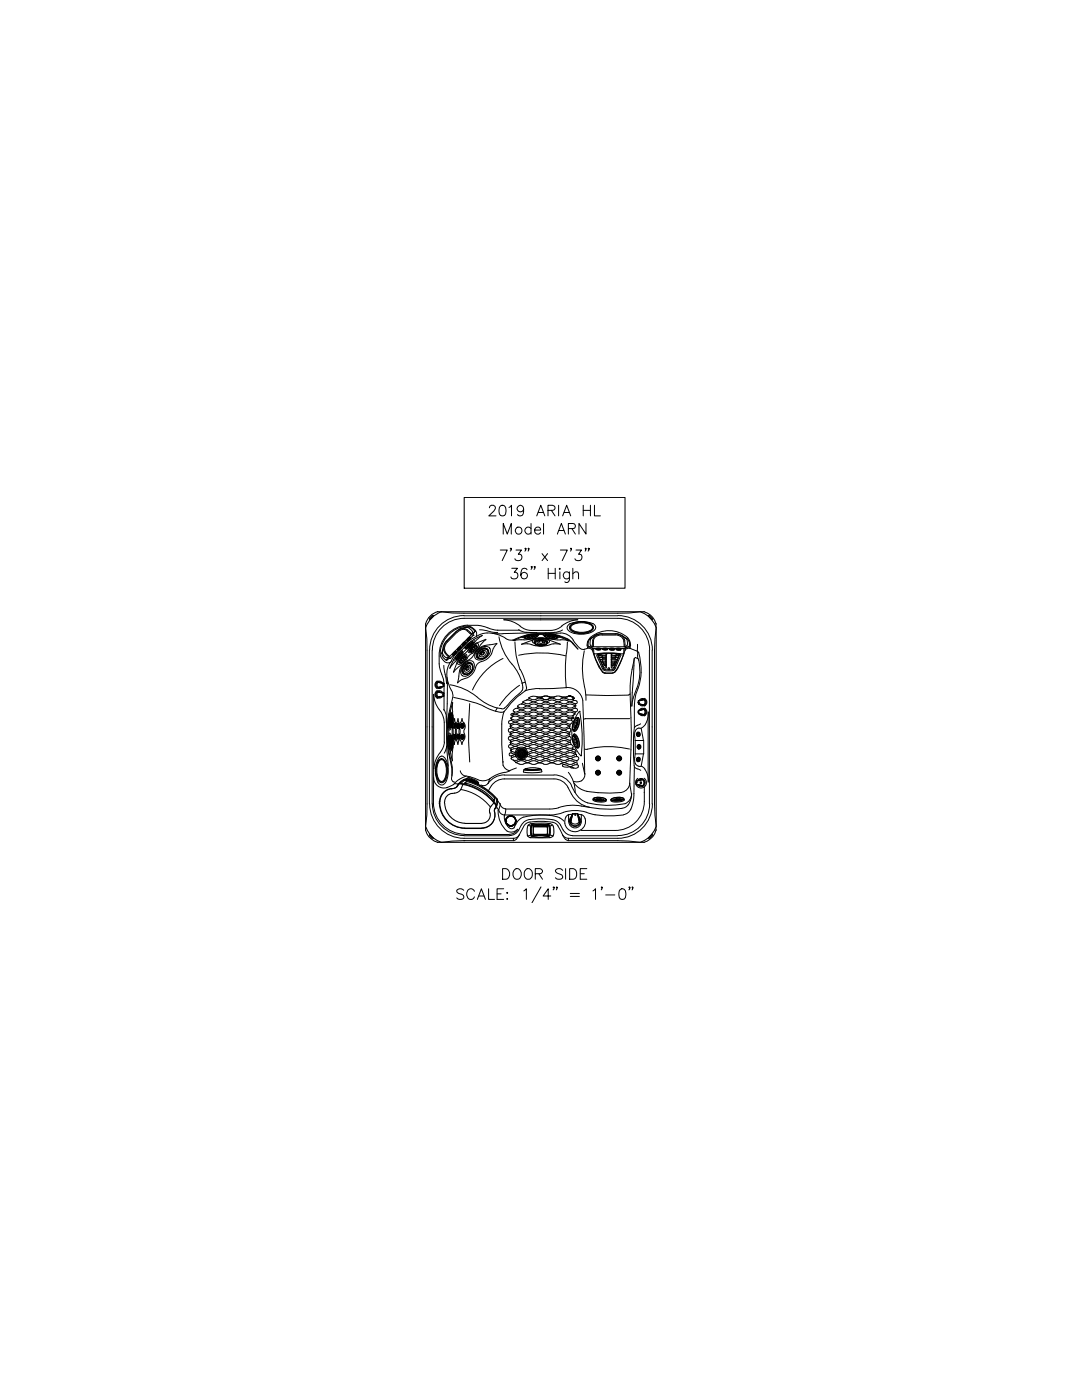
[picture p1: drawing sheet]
<svg xmlns="http://www.w3.org/2000/svg" width="216mm" height="279mm" viewBox="0 0 216 279" stroke-linecap="round" stroke-linejoin="round" font-family="sans-serif">
<defs><g id="words">
<g font-size="5.3">
<text x="96.3" y="104.1">2019 ARIA HL</text>
<text x="99.1" y="107.9">Model ARN</text>
<text x="99.1" y="176.7">DOOR SIDE</text>
</g>
</g></defs>
<!-- layer: DIM -->
<path d="M92.6 99.3h32.1v18.1h-32.1z" fill="none" stroke="#000" stroke-width=".21"/>
<g fill="none" stroke="#000" stroke-width=".2">
<path d="M99.8 109.8h1.4l-1 2.1M102 109.5l-.1 .1-.1-.1h.2l-.2 .5M102.1 113.4h1.2l-.7 .8a.68 .68 0 0 1 .8 .8 .68 .68 0 0 1-1 .5l-.3-.1-.2-.3M103 109.8h1.1l-.7 .8a.66 .66 0 0 1 .8 .8 .66 .66 0 0 1-.9 .5l-.5-.2-.1-.2M104.9 109.5v.1l-.2-.1h.2l-.2 .5M105.2 113.7a.63 .63 0 0 0-1-.2 1.65 1.65 0 0 0 0 1.9 .66 .66 0 0 0 1-.2 .66 .66 0 0 0-.4-.9 .66 .66 0 0 0-.9 .5M105.5 109.5v.1l-.1-.1h.1l-.1 .5M106.2 113.1h-.2h.2l-.2 .5M106.8 113.1h-.2h.2l-.2 .5M108.2 110.5l1.1 1.4M109.3 110.5l-1.1 1.4M109.4 113.4v2.1"/>
<path d="M109.4 114.4h1.4M110.8 113.4v2.1M111.7 113.4v.2l-.1-.1zM111.7 114.1v1.4M111.8 109.8h1.4l-1 2.1M113.6 114.1v1.6a.58 .58 0 0 1-.9 .4M113.6 114.4a.68 .68 0 0 0-1-.1 .68 .68 0 0 0 0 1 .68 .68 0 0 0 1-.1M114 109.5l-.1 .1-.1-.1h.2l-.2 .5M114.3 114.5l.5-.4 .5 .1 .1 1.3M114.3 113.4v2.1M114.9 109.8h1.1l-.6 .8a.66 .66 0 0 1 .7 .8 .66 .66 0 0 1-.9 .5l-.4-.2-.1-.2M116.9 109.5l-.1 .1v-.1h.1l-.1 .5"/>
<path d="M117.6 109.5l-.2 .1-.1-.1h.3l-.3 .5M92.5 177.7a.79 .79 0 0 0-.7-.4 .79 .79 0 0 0-.7 .6l.4 .4 .7 .2a.52 .52 0 0 1 .3 .4 .52 .52 0 0 1-.2 .5 .99 .99 0 0 1-1.2-.2M94.7 177.9a.78 .78 0 0 0-.9-.5 .78 .78 0 0 0-.7 .8 .95 .95 0 0 0 .2 1 .95 .95 0 0 0 1.1 .2l.3-.4M95.2 179.5l.9-2.1 .8 2.1M95.6 178.8h1M97.5 177.4v2.1h1.2M100.5 177.4h-1.3v2.1h1.3M101.1 179.4h.2zM104.5 177.8l.5-.4v2.1M107.9 177l-1.8 3.2M109.9 178.8h-1.5l1-1.4v2.1M113.8 178.9h1.8"/>
<path d="M118.3 177.8l.5-.4v2.1M120.1 177.1v.1l-.1-.1h.1l-.1 .5M120.9 178.6h1.8M123.8 177.5a.66 .66 0 0 1 1 .3 1.84 1.84 0 0 1-.2 1.6 .73 .73 0 0 1-1-.3 1.84 1.84 0 0 1 .2-1.6zM125.7 177.1l-.1 .1-.1-.1h.2l-.2 .5M126.3 177.1l-.1 .1-.1-.1h.2l-.2 .5"/>
</g>
<!-- layer: 1 -->
<g fill="none" stroke="#000" stroke-width=".2">
<path d="M84.9 125.2l.3 2.3v2.3v30.6v2.3l-.3 2.2M86.2 129.8v30.6M87.3 135.9a.87 .87 0 0 0-.5 .8 .87 .87 0 0 0 .5 .7M87.3 137.8a.87 .87 0 0 0-.5 .8 .87 .87 0 0 0 .6 .8M87.3 137.2l1.2-.3-1.2 .3M87.3 136.1l1.2 .3-1.2-.3M87.3 138.1l1.2 .2-1.2-.2M87.3 139.1l1.2-.2-1.1 .3M87.4 136.2a.74 .74 0 0 0 0 1M87.4 138.1a.74 .74 0 0 0 0 1M87.4 136.1l1.1 .3M87.4 138l1.1 .3"/>
<path d="M87.9 129.8a2.04 2.04 0 0 0 1.4 2.5l.7-.2M88.1 122.1l2.2 .2 2.3 .1h30.7l2.2-.1 2.3-.2M88.1 134.6l.4 .9 .1 .9v5.3M88.2 130.2l-.1 .2M88.2 130.1v.2M88.3 130.2a1.55 1.55 0 0 0 .8 1.1M88.3 136.7h.2M88.3 138.6h.2M88.4 129.7l-.1 .4M88.5 137l-1.1 .2M88.5 138.9l-1.2 .2M88.5 136.7h.1"/>
<path d="M88.6 132.8l.2 1.8M88.6 128.9a1.59 1.59 0 0 0 .2 1.4M88.7 129v.6l.2 .6M88.8 130.3l.5 .6M88.8 134.6l.3 1.8M88.9 130.2l.5 .6M89.1 128l-.5 .9M89.2 135l.1 1.3-.2 8M89.2 135.2l.2 1 .8 1.9 .2 .7a24.2 24.2 0 0 0-.1 14.3l-.2 2.3M89.3 131.3h-.2M89.3 130.9l.2 .2M89.3 128.1l-.5 .9"/>
<path d="M89.5 130.8l.2 .2M89.5 131.1l-.3 .2M89.8 131l-.2 .2M89.8 136.7a12.3 12.3 0 0 1 6.4 3.2l1.7 1 1.3 .4M90 132.1l-.7 1.3-.1 1.5M90 132h.1M90.6 139.2l3.8 1M90.6 130.6l-.1 .1M90.7 130.4l.3-.2a.46 .46 0 0 1-.5 .5zM90.8 130.6l-.7 1.3M90.9 130.2l-.4 .4M91 126.2l-1.9 1.8"/>
<path d="M91 130.1l-.1 .1M91.1 130.2l-.3 .1-.3 .5M91.1 126.3l-1.8 1.8M91.2 132.1l-.7 2.1M91.6 129.4l.3-.2a.46 .46 0 0 1-.5 .5zM91.7 130.6l.3-.2-.3 .6-.4 .3zM91.8 130.5l.4-.2-.4 .7-.6 .5 .1-.4zM91.9 129.3l-.4 .5M91.9 129.3l-.4 .4M91.9 125.7l-.7 .6M91.9 125.7a1.37 1.37 0 0 1 1.8 .7M92 129.9l-.7 .6-.8 1.2"/>
<path d="M92 129.2h-.1M92 129.8l.2 .1a2.15 2.15 0 0 1-1.6 1.8l-.1-.1-.7 1.7M92 129.2l-.3 .1-.3 .5M92 131.4a.54 .54 0 0 1 .9-.2l-.2 .7a.54 .54 0 0 1-.9 .2zM92.1 131.5l.6-.3a.73 .73 0 0 1-.7 .9zM92.2 130.3l-.1-.1a1.63 1.63 0 0 0-.9 1.3M92.2 135.6l-.9 .7M92.4 130.4l-.7 .9-1.2 1.1-.8 1M92.4 128.7v.1M92.5 130.6h.5a1.7 1.7 0 0 1-1.6 2l-.2-.4M92.5 130.6l-.6 .5-.7 1M92.6 122.9h30.7"/>
<path d="M92.6 122.9a6.9 6.9 0 0 0-6.9 6.9v30.6a6.9 6.9 0 0 0 6.9 6.9h9.8M92.6 128.5l.3-.2a.46 .46 0 0 1-.5 .5zM92.6 132.9a.91 .91 0 0 1 1.4-.4 .91 .91 0 0 1 0 1.5 .91 .91 0 0 1-1.4 .4 .91 .91 0 0 1 0-1.5zM92.7 133a.87 .87 0 0 1 1.4-.4 .87 .87 0 0 1-.1 1.4 .87 .87 0 0 1-1.3 .4 .87 .87 0 0 1 0-1.4zM92.8 132.3a1.16 1.16 0 0 1 1.8 0 2.2 2.2 0 0 1-2 2.7 1.31 1.31 0 0 1-.2-2.2zM92.8 129.1l-.9 .8M92.8 128.3l-.4 .4M92.8 133.1a.6 .6 0 0 1 1-.3 .6 .6 0 0 1-.1 1 .6 .6 0 0 1-.9 .3 .6 .6 0 0 1 0-1zM92.9 133.5v.1M92.9 124.9a6 6 0 0 0-5 4.8M92.9 128.3h-.1M92.9 125l1 .1"/>
<path d="M93 131.3l-.1-.3a.99 .99 0 0 0-1.1 1.3h.2M93 128.3l-.4 .1-.2 .5M93 133.3l.4-.1-.1 .3-.3 .1zM93.2 125.2l-.4 .1M93.2 133l-.3 .1v.4M93.2 129.5l-.9 .9M93.2 133h.1M93.3 131.3a6 6 0 0 1-2.3 2.2l-.5 .7M93.3 135.2l-1.1 .4M93.3 124.8h2.2l1.8 .5M93.3 125.7l.8 .8M93.3 124.8a5.9 5.9 0 0 0-5.7 6.1l.1 2 .5 1.7"/>
<path d="M93.3 125.2l.6 .4 .4 .5M93.3 125.7a1.71 1.71 0 0 0-2.3 .4M93.3 128.9l.7-.5 .4-.1-.5 .6-.8 .4zM93.4 125.1l-.2 .1M93.4 128.8l.8-.4-.4 .5-.5 .2zM93.5 127.5l.3-.2a.46 .46 0 0 1-.5 .5zM93.7 127.4l-.3 .4M93.8 126.3l.2 .4M93.8 127.3l-.5 .6M93.9 127.3l-.3 .1-.3 .5M93.9 125.1a1.55 1.55 0 0 1 1.1 2M94.2 126.5l-.2 .2"/>
<path d="M94.3 129.2a.54 .54 0 0 1 .9 0l-.4 .6a.54 .54 0 0 1-.9 .1zM94.3 126.3l-.2 .2M94.3 126.1v.1M94.3 129.3l.7-.2a.73 .73 0 0 1-.9 .7zM94.4 128.3a1.63 1.63 0 0 0-1.3 1h.1M94.5 127.7a.71 .71 0 0 1-.4 .9l-.8 .7-.6 .1v-.2M94.6 127.7l-.8 .4-1 1M94.6 130.6l-.8 .9a3.7 3.7 0 0 0-2.3 3.8l-.2 1M94.7 128.2l-.5 .6-.9 .7M94.7 126.1l-5.7 5.6M94.8 127.2l-1.3 .7-2.7 2.7M94.9 133.2a2.9 2.9 0 0 1-1.6 2"/>
<path d="M95 127.1a5.3 5.3 0 0 1 5.9 .3M95 128.4a6.1 6.1 0 0 0-2.2 2l-.3 .2M95 128.3l.3 .1a1.17 1.17 0 0 1-.7 1.5 .89 .89 0 0 1-1.2 .1v-.3M95.1 129.1v-.2a.99 .99 0 0 0-1.2 1.1l.2 .1M95.2 129.8a1.77 1.77 0 0 1 2.5-.4 1.88 1.88 0 0 1-1.7 2.3 .93 .93 0 0 1-1.1-.3 .93 .93 0 0 1 0-1.2zM95.6 129.2l-.8 .8-1.2 .8-.3 .5M95.7 125.7l2 .3M95.8 129.8a.91 .91 0 0 1 1.4-.1 .91 .91 0 0 1-.3 1.4 .91 .91 0 0 1-1.5 .1 .91 .91 0 0 1 .4-1.4zM95.9 129.8a.87 .87 0 0 1 1.4 0 .87 .87 0 0 1-.4 1.3 .87 .87 0 0 1-1.5 .1 .87 .87 0 0 1 .5-1.4zM95.9 130.4h.1M96 130a.6 .6 0 0 1 1 0 .6 .6 0 0 1-.3 .9 .6 .6 0 0 1-1 0 .6 .6 0 0 1 .3-.9zM96.1 132l-.9 .6-.3 .6"/>
<path d="M96.1 130.2h.4l-.1 .3h-.4zM96.2 126.8l-.7 .5-.8 .9M96.2 126.8l-1.7 .8M96.4 130.1a.3 .3 0 0 0-.4-.1 .3 .3 0 0 0-.1 .4M96.9 127.6l-1.9 .8M97 127.6l-.9 .9-.5 .6M97.3 125.3l1.2 .4 .8 .1M97.7 126l1.6 .2M97.7 128.7a3.4 3.4 0 0 0-3.1 1.9M98.4 129.4a3 3 0 0 1-2.4 2.6M99.1 128.4l-1.3 .3M99.2 128.5l-.7 .9"/>
<path d="M99.3 125.8h4.3M99.6 127.1a11.2 11.2 0 0 0 2.5 5.4M100.4 131.4a12.8 12.8 0 0 0-6.1 6.3M100.5 123.7h14.8M100.6 123.7a7.3 7.3 0 0 1 4 1.8l1.4 .3M100.9 127.4a1.75 1.75 0 0 0 1.9 .2 11.7 11.7 0 0 1 11.3 .6l.2 .2M102.2 132.5a8.8 8.8 0 0 1 2.1 4.8M102.7 128.1a15.8 15.8 0 0 0 1.1 5.5M103.5 125.6l.7 .4 .8 .2h5.6M103.5 130.8a21.3 21.3 0 0 1 9.4 .1M103.7 136.8a14.2 14.2 0 0 0-4 4M103.8 133.6l.8 1.7 .4 1.8"/>
<path d="M104 127.7h.6M104 127.7l-1.7 .1M104 127.2l-1.7 .6M104.1 127.1l.5 .2M104.3 137.3l-.3 .7-1.6 1.5-1.1 1.3M104.8 137.9l-1.8 1.4-1.5 1.6M104.8 136.1l-.7 .3M104.9 127.2l1.4-.3 .7 .1a2.42 2.42 0 0 1-2.2 .3zM105 137.1v.5l-.2 .3 1.4-.4 1.5-.1M105.1 139.7l.5 .1M105.1 139.7l-.8 .4 .1 .1-.3 .3 .3 .1M105.2 127.1l1.1-.2 .4 .1-.4 .2-.8 .1-.4-.1z"/>
<path d="M105.5 139.2v.2M105.6 139.3l.1 .1M105.6 139.7l.4 .2M105.7 139.4a1.35 1.35 0 0 0 1.6 0M105.7 139.4l-.6 .3M106 125.8h3.9M106 139.9l.4 .2M106.2 127.7l1.7-.3 1.7 .3M106.2 127.8l-2.1 .8M106.3 127.8a3.4 3.4 0 0 1 3.2 0l.1 .2a1.65 1.65 0 0 1-1.9 .6h-.6a.84 .84 0 0 1-.9-.6zM106.9 128a1.54 1.54 0 0 1 2.2 .2 1.41 1.41 0 0 1-2.3 0zM106.9 128.1a1.52 1.52 0 0 1 2.2 .2 1.39 1.39 0 0 1-2.3 0z"/>
<path d="M107 139.9l-.5 .2M107 127v-.1a2.6 2.6 0 0 0-2.2 .3v.1M107.1 127.3h1.7M107.1 127.4l-2.5 .3M107.1 139.1h1.2M107.1 139.1l-.6-.2-1 .3M107.1 139l.1 .1M107.1 126.3l-7.1 .2-1.7-.1M107.2 139.1l.4 .2M107.2 128l.7-.2a.54 .54 0 0 1 .8 .6l-.8 .2a.54 .54 0 0 1-.7-.6zM107.4 139.7l-.4 .2M107.4 139.8h.7"/>
<path d="M107.4 126.6l-1.7 .1-1.7 .5M107.6 139.3l-.3 .1M107.7 137.5l5.2-.3a3.1 3.1 0 0 1 3.4 2.6M107.7 139.3l.4 .1M108.1 139.7l.3 .2M108.1 139.4a1.3 1.3 0 0 0 1.6 0M108.2 139.1l-.5 .2M108.4 139.9l.5 .2M108.4 126.6h-1l.1 .1-.4 .3M108.6 138.9l-.4 .2M108.6 139h.6M108.7 127l-.3-.2v-.2l1.8 .1 1.6 .4"/>
<path d="M108.7 126.3l2.6 .5 1.8 .6M108.8 127.4l2.4 .3M108.8 127v-.1a2.6 2.6 0 0 1 2.3 .3v.1M108.8 127a2.42 2.42 0 0 1 2.3 .3 2.42 2.42 0 0 1-2.3-.3zM109.2 127l.8-.1 .7 .3-.8 .1zM109.2 138.9l.4 .2M109.4 139.9l-.4 .2M109.5 139.1h1.2M109.6 139.1l.5 .2M109.6 127.8l2.2 .8M109.7 126.4h2.1M109.8 139.7l-.4 .2"/>
<path d="M109.8 139.8h.7M110.1 139.3l-.4 .1M110.2 139.3l.3 .1M110.5 139.7l.3 .2M110.5 139.4l.4 .1M110.6 139.1l-.4 .2M110.9 139.9l.4 .2-.7 .2M111 138.9l-.4 .2M111 139h.7M111.2 127.7h.7M111.7 138.9l.4 .2M111.7 127.1l-.5 .2"/>
<path d="M111.8 127.2l1.4 .6M111.8 128.6a4 4 0 0 0-2.6 .2 7.7 7.7 0 0 1-3.9-.3l-1.2 .1M111.8 139.5l-.4 .2-.5-.1M111.9 139.9l-.5 .2M111.9 126.3a2.94 2.94 0 0 1 2.5 1.4M111.9 127.7h1l.6 .2M111.9 139.1h1.3M112 139.1l.5 .2M112.1 139.4l-.3 .1M112.1 124.9l-.8 .6-1.3 .3M112.2 139.7l-.3 .2M112.2 125.7l-.8 .4-.8 .1"/>
<path d="M112.3 139.8h.6M112.5 139.3l-.4 .1M112.6 139.3l.4 .1M112.9 139.7l.4 .2M113 139.4l.3 .1M113 130.4l-.2 2.3 .2 4.6M113 139.1l-.4 .2M113.1 127.4l1 .7 1.2 1.4-1-1M113.2 139l-.1 .1M113.2 139v.1M113.2 127.7l.4 .2M113.2 128.1l-.2 2.3"/>
<path d="M113.3 139h-.1M113.3 139.1h-.1M113.3 139.9l.4 .2-.6 .2M113.3 139h.1M113.4 139h-.1M113.4 139h.1M113.4 138.9h.1M113.5 139h-.1M113.5 138.9h.1M113.5 139h.1M113.6 138.9h-.1M113.6 138.9h.1"/>
<path d="M113.7 138.9h-.1M113.7 138.9h.1M113.8 138.9h.1M113.8 139h.1M113.9 139h.1M113.9 138.9h.1M113.9 124.6a3.6 3.6 0 0 1 4.4 .3 .88 .88 0 0 1-.6 1.2 3.6 3.6 0 0 1-4-.5l-.1-.4zM114 139h.1M114.1 139h.1M114.1 139.1h.1M114.2 139h.1M114.2 124.8a3.7 3.7 0 0 1 4 .2v.2a2.01 2.01 0 0 1-2.1 1h-.6a1.73 1.73 0 0 1-1.6-1z"/>
<path d="M114.2 139v.1M114.2 139.1h.1M114.3 139.1h.1M114.3 139.9l-.5 .2M114.3 139.5l.2 .3M114.3 139.2h.1M114.3 139.5l-.5 .2-.5-.1M114.3 139.5v.1M114.3 139.1v.1M114.3 139.5h.1M114.4 139.5h-.1M114.4 139.2h.1"/>
<path d="M114.4 127.7l1.4 1.8M114.4 139.5h.1M114.4 139.3h.1M114.4 139.2v.1M114.4 139.4h.1M114.5 139.3h.1M114.5 139.4h.1M114.5 139.2h.1M114.5 139.8l-.2 .1M114.5 139.3v.1M114.5 139.8l.5 .1M115.1 139.9l.1 .4-.4 .1"/>
<path d="M115.3 123.7l-1.7 .4-1.5 .8M115.9 129.5l.5 .1h.3M116.3 139.9l.4 14.6-.5-2.2M116.6 129.9a16.3 16.3 0 0 0 0 7.2M116.6 137.1l.3 2.7M116.9 138.7l4.2 .1 4.3-.1M117.2 128.8l.1 .5M117.3 128.7l-.2 .1M117.3 129.4l-.7 .2M117.3 129.3l.8 .2 .1 .3M117.4 129.1h8.1M117.8 128.8l.1 .1"/>
<path d="M117.9 127.5h-.2M117.9 127.5l-.2 .6 .1 .7M117.9 128.9l.3 .1M117.9 127.4v.1M117.9 127.4h.1M118.2 128.6v.4M118.2 129.4v.4l.6 1.8 .8 1.7M118.3 127.2l-.4 .2M118.3 127.9l-.1 .7M118.3 124.5l-1.3-.4-1.3-.1-2 .5M118.3 124.4a.83 .83 0 0 1 .6 .8 .83 .83 0 0 1-.5 .8 4.7 4.7 0 0 1-5.1-.3 .82 .82 0 0 1 .4-1.2M118.4 127.9v1.1h-.2"/>
<path d="M118.5 130.4l.1 .1M118.6 130.5l1.9-.2h1.9l1.9 .2M119 129.6l.3-.1 .5 .1M119 129.6l.4-.1 .4 .2-.4 .1zM119 129.6h.8M119.1 130.9l1.1 2.5 .5 .4M119.1 129.6h.6M119.2 126.7a1.42 1.42 0 0 0-1 1.2M119.2 126.9a1.16 1.16 0 0 0-.8 1M119.3 130.8l1.1 2.6M119.5 130.9l.9 2.1 .3 .3M119.5 130.6l.2-.1-.3 .1v.2"/>
<path d="M119.6 133.3l.6 .7M119.7 131.2h-.1M119.8 131.7h.1M120 132.2h.9M120.1 126.5l-.9 .2M120.1 126.7h2.7M120.1 126.5h2.7M120.2 134.1l.5 .3M120.2 126.7l-1 .2M120.2 130.5l-.7 .3M120.2 131.5l-.3 .1M120.2 130.8v.1l.7 .1 .1 .2"/>
<path d="M120.2 131.2v.3l.7-.1M120.2 131.7l.1 .3-.3 .1M120.2 131l-.5 .2M120.3 132h.6M120.3 129.6l.4-.1 .5 .1M120.4 129.6l.4-.1 .4 .2-.4 .1zM120.4 129.6h.7M120.4 133.3a1.18 1.18 0 0 0 1.4 .4l.6-.2M120.4 132.5l-.1 .2h.6M120.5 132.4l-.2-.3 .1 .3 .5 .1M120.5 129.6h.5M120.6 132.7v.1"/>
<path d="M120.6 132.7l.1 .1M120.6 132.7l.1 .2M120.6 134.4h1.6M120.7 132.8h.1M120.7 132.9h.2M120.8 132.9h.1M120.9 131.7v.3M120.9 132.9h-.2M120.9 132l.1 .7M120.9 130.5l.1 .3h-1.5v-.2M120.9 132.8v-.1v.2M120.9 131.5l.1 .1-1.2 .1"/>
<path d="M120.9 131.2v.3M120.9 132.8v.1M120.9 130.8v.2M120.9 133.3h-.1M120.9 130.5h.1M120.9 131.2h-1.3M121 130.5h-1.4M121 130.5v2.7M121 133.3h-.1M121.6 133.3h-.2l-.1 .2M121.6 133.3l.1 .2M121.7 133.5l-.2 .1-.2-.1"/>
<path d="M121.7 129.7l.3-.2 .5 .2M121.7 129.7l.4-.1 .4 .1-.4 .1zM121.8 129.6h.6M121.8 129.6h-.1M122 131.2h1.3M122 132.2h.9M122 130.5v2.7M122 132.7h.7M122 133.3h.1M122 130.5h.1M122 133.2h.1M122 131.7v.4"/>
<path d="M122 131.4h.7M122 132h.6M122 132.5h.5M122 130.8l.1 .2M122 132.8l.1 .1M122.1 131.5l-.1 .1 1.1 .1M122.1 130.4l1.2 .1M122.1 130.4l-.1 .1M122.1 130.5l-.1 .3 1.5 .1v-.2M122.1 132.9h.1M122.1 133.3h.1M122.1 131.2v.3"/>
<path d="M122.1 132.5l-.1 .2M122.1 132.1v.4M122.1 132.8l-.1-.1 .1 .2M122.2 132.9h-.1M122.3 132.8h-.1M122.4 129.6h.1M122.4 133.3h-.1M122.4 132.7l-.1 .1M122.4 132.7l-.2 .2M122.6 132.5l.1 .1M122.6 133l-.2 .3M122.6 133.7l-.7 .2-1.2-.1"/>
<path d="M122.6 132.7h.1M122.7 132.1l-.2 .4zM122.7 132l.2 .1M122.7 130.5l.7 .3M122.7 130.9l-.6 .1-.1 .2M122.7 131l.6 .2M122.7 131.5l.4 .1M122.7 126.7l1.1 .3M122.8 131.7l-.1 .3M122.8 131.2v.3M122.8 130.8v.2M122.8 126.5a1.95 1.95 0 0 1 1.9 1.4"/>
<path d="M122.9 132.1h.1M123 129.7l.3-.2 .5 .2M123 129.7l.4-.1 .4 .1-.4 .1zM123.1 131.7h.1M123.1 129.6h-.1M123.1 129.6h.6M123.2 129.6h.5M123.3 123.4h-30.7a6.3 6.3 0 0 0-6.3 6.3M123.3 131.2h.1M123.3 123.4a6.3 6.3 0 0 1 6.3 6.4v30.6a6.3 6.3 0 0 1-6.3 6.4M123.3 122.9a6.9 6.9 0 0 1 6.9 6.8M123.3 130.5h.2"/>
<path d="M123.3 133.3l-.5 .8-.6 .2M123.3 130.4l.3 .1M123.3 130.5l.2 .1M123.3 130.5a8.6 8.6 0 0 0-4.1 .1l-.1 .3M123.5 130.9l-.9 2.2M123.5 130.6l.1 .1M123.6 130.8l-1.2 2.8M123.6 130.6v.2M123.7 130.5l.2 .2M123.7 129.6h.1M123.8 127l.2 .2a1.74 1.74 0 0 1 .5 1.5M123.8 130.9l-1.2 2.8"/>
<path d="M123.9 130.7v.2M124.5 127.2l.7 .3M124.5 128.7v.3M124.6 127.9l.1 1.1M124.7 129.8l-.6 1.8-.8 1.7M124.7 129.4v.4l.1-.1M124.8 129l-.3 .1M125 127.5l.2 .6-.2 .8M125 128.9l-.3 .1M125.1 129.5l-.3 .1M125.2 127.3a2.1 2.1 0 0 1 .6 1.5M125.2 127.2a5.5 5.5 0 0 0-7.8 .6l-.3 1"/>
<path d="M125.6 129.4h.1M125.6 129.4l1.6 .6M125.7 129.3l-.6 .2M125.7 138.5l-.3 .2M125.8 128.7v.1M125.8 128.8l-.1 .5M126.5 131.4l-.4 9.5 .2-1.5 .7-2M126.6 131.4a24.2 24.2 0 0 0-.9 7.1 135.3 135.3 0 0 1-.1 17.9l.4 2M126.6 131.4v.1M126.8 131.2l.5 .3 .1 .3M126.8 131.2l-.2 .1M127.2 130l.1 .1a11.6 11.6 0 0 1-.4 8.5l-.3 2.3v4.3"/>
<path d="M127.2 130l.1 .7M127.2 128.6v1.4M127.2 130.7l.1 .7M127.4 131.8a10 10 0 0 1-.3 5.5M128.4 139.6l-1 .3M128.5 139.7l-1.1 .2 1.1-.3a.74 .74 0 0 1 0 1.1l-1.1-.3M128.6 139.4a.87 .87 0 0 1 .5 .7 .87 .87 0 0 1-.5 .8M130.1 129.8v30.6M130.9 125.2l-.3 4.6v30.6l.3 4.5M86.5 155.2a2.05 2.05 0 0 0 2.6 2M86.9 153.5h.1M87.5 151.8a.82 .82 0 0 1 .8-.4 .82 .82 0 0 1 .7 .7 3.6 3.6 0 0 1-.5 4 .88 .88 0 0 1-1.2-.6 4 4 0 0 1 .2-3.7z"/>
<path d="M87.6 141.6l-.8-1.4-.3-1.6v21.7M87.6 141.6a4.2 4.2 0 0 1 1 2.5v4M87.6 151.9l.5-.3a2.01 2.01 0 0 1 1 2.2l-.1 .6a1.73 1.73 0 0 1-.9 1.6 2.01 2.01 0 0 1-.9-2.2l.1-1.1zM87.8 151l.2-.1a.92 .92 0 0 1 1 .8 5 5 0 0 1-.4 4.8 .77 .77 0 0 1-1.2-.3 4.9 4.9 0 0 1 .4-5.2zM87.9 150.1l-1 1.6-.3 1.7M88.5 141.6l.4 .7 .2 .7M88.7 148.1l-.2 .9-.6 1.1M89 143l.1 1.3M89.1 148.9l-.1 .7-.4 .7M89.1 144.3l.1 5.2 .3 3.4M89.2 157.2h.1M89.2 146.3a20.3 20.3 0 0 0 .7 5.8l.3 1.4v1.4"/>
<path d="M89.5 145.5v1.1M89.5 146.6v1.7l.3 1.7M89.5 146.4l.2-.1a3.6 3.6 0 0 1 .5 3l-.3 .7 .4 1.8M89.8 142.2l-.3 1.6v1.7M89.8 146.9l.2-.1a2.65 2.65 0 0 1 .2 2.7 2.7 2.7 0 0 1-.4-2.6zM89.8 147.2l.1-.1a2.26 2.26 0 0 1 .2 2.1l-.3-.6zM89.9 142a3.7 3.7 0 0 1 .2 3.1l-.3 .5h-.3M90 146.8h-.2a3.1 3.1 0 0 0 .2 2.7l.2-.1M90 142.8h.1a2.26 2.26 0 0 1-.2 2.1l-.2-.7zM90 142.6l.2-.1a2.65 2.65 0 0 1-.2 2.7 2.7 2.7 0 0 1 0-2.6zM90 157.4a2.65 2.65 0 0 0-2.3 2.6M90.1 155.4l.3 .6"/>
<path d="M90.2 142.5h-.2a3.1 3.1 0 0 0-.2 2.7h.2M90.3 146.9l.1 1.5-.1 1.5M90.3 142.1l.1 1.5-.1 1.5M90.3 140.2l-.5 2M90.3 149.9v1.9M90.3 145.1v1.8M90.3 140.2v1.9M90.4 156l.3 .1M90.4 146.3l.1 1.5M90.5 144.2l-.2 .7 .1 1.4M90.6 157.4h-.6M90.6 156.4l.8 .1"/>
<path d="M90.6 145.1l.1-.5v.6M90.7 143.4l-.2 .8M90.7 146.7v.6l-.1-.6M90.7 143.4a5.4 5.4 0 0 1 .2 2.7v.3M90.7 147.3l.1 .1M90.7 146.6l-.1 .4 .2 .5M90.8 146.6l.1 .4-.1 .4-.1-.3zM90.8 144.5a.46 .46 0 0 1-.1 .7zM90.8 144.5l-.1 .1M90.8 144.4l-.2 .5 .1 .4M90.9 146.4v.7l-.2 1.5-.2-.8M91.1 157l-.5 .3"/>
<path d="M91.1 144.2l-.1 .7 .1 1a4.6 4.6 0 0 0 .2 2.7M91.2 144.2l.2-.8v.3a3.2 3.2 0 0 1 .2 2.4v.3M91.2 156.8h.1M91.3 146.8h.2l-.1 .5zM91.3 156.7h.1M91.3 144.7h.2l-.1 .5zM91.4 146.7a.35 .35 0 0 1 .3 .3 .35 .35 0 0 1-.3 .4zM91.4 144.5a.35 .35 0 0 1 .3 .4 .35 .35 0 0 1-.3 .3zM91.5 146.6l-.2 .2-.1 .3 .2 .3h.1M91.5 144.5h-.1l-.2 .3 .1 .3 .2 .2M91.6 147.8l-.2 .8M91.6 146.4l.1 .7-.1 .7"/>
<path d="M91.8 145.6l-.1 1.5 .2 .7M91.8 153.8a1.29 1.29 0 0 0 1.2 1.1M91.9 144.2l-.2 .7 .1 .7M91.9 147.8l.2 .8M91.9 144.2l.3-.8 .3 .8M92 156.1l-.8 .9M92 157.6a9.5 9.5 0 0 1 5.8 3.5M92.1 146.7a.39 .39 0 0 1 .5 .3 .39 .39 0 0 1-.5 .4 .55 .55 0 0 1 0-.7zM92.1 144.5a.39 .39 0 0 1 .5 .3 .39 .39 0 0 1-.5 .4 .55 .55 0 0 1 0-.7zM92.2 146.7a.35 .35 0 0 1 .4 .3 .35 .35 0 0 1-.4 .4l-.2-.4zM92.2 144.5a.35 .35 0 0 1 .4 .3 .35 .35 0 0 1-.4 .4l-.2-.4zM92.2 146.9l.1-.1 .2 .2-.2 .3-.2-.3z"/>
<path d="M92.2 144.6h.1l.2 .2-.2 .3-.2-.3zM92.5 147.8l-.3 .8M92.5 155.7l.1-.2 .4 .2M92.5 144.2a1.31 1.31 0 0 1 .1 1.7l.1 .5M92.6 146.4a1.12 1.12 0 0 1-.1 1.4M92.7 155.7l-.6 .6M92.8 155.7a11.5 11.5 0 0 1 6.2 3.6M92.8 155.7v.1M93 155.7h.1M93 156l-.2 .3M93.1 156l-.6 .4M93.1 156h.2"/>
<path d="M93.1 156h.1M93.1 155.4l-.1 .3M93.1 155.4l-.1 .2M93.2 155.5l-.1 .1M93.3 155.5l.7 .1 1.2 .5M93.3 155.3l-.2 .1M93.3 156a10.7 10.7 0 0 1 5.4 3.4l-.1 .6M93.4 155.6h.1M93.6 155.3a2.23 2.23 0 0 1 1.9 1M93.6 155.3h-.3M93.7 140.4l-.2 3.9v3.9l.2 3.9M93.8 155.1a4.1 4.1 0 0 0-2.5 1.7"/>
<path d="M93.9 155.7h.1M94 155.6l-.5-.1a2.31 2.31 0 0 0 1.7 .7l-.4-.3v.2M94 155.6l-.5-.1a1.96 1.96 0 0 0 1.7 .7l-.4-.3M94.1 155.7h.1M94.1 155.7h-.1M94.2 155.7h-.2l.7 .3-.1-.1M94.2 155.7h.1M94.3 155.8l.1 .1M94.3 155.7h-.1l.4 .2-.1-.1M94.3 155.7h-.1M94.4 155.7h.1M94.5 140.2l1.3 .4a12.6 12.6 0 0 0 4.2 1.6"/>
<path d="M94.5 155.8h.1M94.6 155.9l.1 .1M95.2 156.3h.1M95.2 156.2v.1M95.2 156.1l.2 .4M95.3 156.5l.2-.2-.1 .3M97.4 156.4a1.04 1.04 0 0 1-1.4 .3M97.8 155.4a2.61 2.61 0 0 1-2.9 0l-.5-.2a2.9 2.9 0 0 0-3.3 .7 2.95 2.95 0 0 1-2 1.3M97.8 157.1l-.4 .8M98.7 159.4l-.2 .3M99 159.3l.1 .2M99 159.5h.1"/>
<path d="M99.1 159.5l-.2 .9M99.2 141.4l-.4 .5M99.2 141.3l.9 .1M99.3 159.8l.4 .6M99.3 159.8l-.2 1.2M100.3 152.1h.1M100.4 152.7a1.71 1.71 0 0 0 1.3 1.1M100.6 142.1l-.4 1.4a38.5 38.5 0 0 0 .2 9.2M100.6 142l-.6 .1M100.6 155.4h10a3.1 3.1 0 0 1 2.7 1.7 6 6 0 0 0 3.6 3.8l.7 .2M100.6 154.7h9.9M100.6 155.4a3.2 3.2 0 0 0-2.7 1.7"/>
<path d="M100.7 141.3l-.6 .2M100.7 154.1l-2 .7a2.02 2.02 0 0 0-1.3 1.6 4 4 0 0 1 3.2-1.8M101.3 140.7l-.6 .6M101.5 140.9l-.9 1.1M101.5 146l.3 .1 .1 .4M101.6 144.4l.3 .1M101.8 146.6v.4M101.8 148.2h.1M101.8 146.6h.1M101.8 144.9h.1M101.8 144.9l.1 .1M101.8 144.9l.1-.1a1.87 1.87 0 0 1 2.1 .1 1.71 1.71 0 0 1-2.1 .1"/>
<path d="M101.8 153.8l-1.1 .4M101.8 149.8l.2 .1M101.9 148.3l.1 .4M101.9 149.8h.1M101.9 147.7v.5M101.9 145v.4M101.9 146.6a1.53 1.53 0 0 0 1.7 .1M101.9 148.2l.1 .1M101.9 144.5v.4M101.9 148.6a.37 .37 0 0 0-.4 .5 .37 .37 0 0 0 .6 .1M101.9 149.3v.4M102 148.6l.8 .4-.4 .1"/>
<path d="M102 147l.3 .2M102 149.7l-.1 .1M102 147a.38 .38 0 0 0-.5 .2 .38 .38 0 0 0 .1 .5 .38 .38 0 0 0 .5-.1l.3-.1M102 143.8l-.5 .2 .1 .4M102 149.9v.4M102 143.8l.8 .3-.4 .2M102 149.9l.8 .2 .2 .9-.8 .2M102 148.3l.6 .2 .7-.1M102.1 150.9l.1 .3M102.1 143.4l-.1 .4M102.1 149.6h-.1M102.1 146.3l-.3 .2"/>
<path d="M102.1 151.2l-.1 .2 .4 .3M102.2 143.1l-.3 .2a1.39 1.39 0 0 0 1.9 .1l.2-.1M102.2 143.1a2.06 2.06 0 0 1 1.8 .2M102.3 147.2l.5 .2-.4 .1M102.4 142.6l-.2 .5M102.4 142.7h-.4M102.4 150.7l.4-.1-.2-.1a.57 .57 0 0 0-1 .1l.2 .2h.3M102.4 145.9l.4-.2-.3-.1a.62 .62 0 0 0-1.1 .1l.1 .3M102.4 149.1l-.3 .1M102.4 150.7l-.3 .2M102.4 145.9l-.5 .2M102.4 144.3l-.5 .2"/>
<path d="M102.4 142.7h.1M102.4 151.7l.7 .5M102.4 141.7v.2M102.5 141.9l.2 .2-.2 .3M102.5 142.4l.3 .1M102.5 142.4l-.5 .1v.2M102.5 147.8l-.6 .3M102.5 146.2l-.4 .1M102.5 147.8h.7M102.5 146.2h.7M102.8 142.5l-.4 .2M102.9 144.1h.1a1.81 1.81 0 0 1 2.2 0 2.15 2.15 0 0 1-1.6 .3"/>
<path d="M102.9 147.4l.3 .1M102.9 145.8l.3 .1M102.9 144.1l.3 .2M103 153.3l-1.2 .5M103.2 150.7h.1M103.2 150.2h.1M103.2 149.4h.1M103.2 147.8l.8 .4-.7 .2M103.2 146.2l.8 .3M103.2 149.5l-.5-.1-.6 .2M103.2 141.4l.8 .3-.4 .1M103.2 150.4h.1"/>
<path d="M103.2 141.4h-.3l-.4 .3M103.2 152.3l.4 .2M103.2 149.1l.3 .1M103.2 147.5l.4 .1M103.2 145.9l.4 .1M103.2 144.3l.4 .1M103.2 142.6l.4 .2M103.3 140.9l.2 .2-.3 .3M103.3 150.6h.1M103.3 150.1h.1M103.3 148.8l-.4 .2 .3 .1M103.3 145.5l-.4 .2"/>
<path d="M103.3 145.5a2.02 2.02 0 0 1 1.9 .2 2.15 2.15 0 0 1-1.6 .3M103.3 142l-.6 .1M103.3 150.7h.1M103.3 150.3h.1M103.3 149.8h.1M103.4 150.9h.1M103.4 150.5h.1M103.4 150h.1M103.5 141.1l.1 .1M103.5 151.1h.1M103.5 150.6h.1M103.5 150.2h.1"/>
<path d="M103.5 149.7h.1M103.5 149.2l-.3 .2M103.5 150.8h.1M103.5 150.3h.1M103.5 149.9h.1M103.6 151.5h.9M103.6 151h.1M103.6 150.5h.1M103.6 150h.1M103.6 151.5l-.6 .2h-.6M103.6 141.9l-.3 .1M103.6 150.7h.1"/>
<path d="M103.6 150.2h.1M103.6 149.7h.1M103.6 151.1h.1M103.7 150.8h.1M103.7 150.4h.1M103.7 149.9h.1M103.7 148.6l-.4 .2M103.7 147l-.8 .3M103.7 148.6l.7 .1M103.7 147h.7M103.8 150.6h.1M103.8 150.1h.1"/>
<path d="M103.8 149.6h.1M103.8 151h.1M103.8 150.7h.1M103.8 150.3h.1M103.8 149.8h.1M103.8 151.2h.1M103.8 150.5h.1M103.8 150h.1M103.8 149.5h.1M103.8 150.9h.1M103.9 150.6h.1M103.9 150.2h.1"/>
<path d="M103.9 149.7h.1M103.9 151.1h.1M104 150.3h.1M104 149.9h.1M104 150.8h.1M104 151.3h.1M104 146.5l-.4 .2M104.1 150.5h.1M104.1 150h.1M104.1 149.6h.1M104.1 151h.1M104.1 140.5l-.8 .4"/>
<path d="M104.1 144.9a1.73 1.73 0 0 0 1.9 .2M104.1 148.2l.4 .1M104.1 146.6a1.73 1.73 0 0 0 1.9 .1M104.1 141.7l.4 .1M104.1 150.2h.1M104.1 149.7h.1M104.1 150.7h.1M104.1 151.1h.1M104.1 150.4h.1M104.1 149.9h.1M104.1 150.8h.1M104.2 150.1h.1"/>
<path d="M104.2 149.6h.1M104.2 150.6h.1M104.2 151h.1M104.3 150.3h.1M104.3 149.8h.1M104.3 150.7h.1M104.3 151.2h.1M104.3 140.1h.1M104.4 150h.1M104.4 150.5h.1M104.4 150.9h.1M104.4 148.6l.8 .4-.6 .2"/>
<path d="M104.4 147l.3 .2M104.4 140.5l.8 .4-.4 .1M104.4 150.2h.1M104.4 149.7h.1M104.4 150.6h.1M104.4 151.1h.1M104.4 140.2h.1M104.4 149.9h.1M104.4 150.3h.1M104.4 150.8h.1M104.5 148.3l.5 .2 .7-.1M104.5 141.8l.3 .2"/>
<path d="M104.5 140.2l.3 .1M104.5 142.8l-.5 .1-.4-.1M104.5 150h.1M104.5 150.5h.1M104.5 151h.1M104.5 146.3l-.4 .2M104.6 149.2l.3 .2M104.6 149.7h.1M104.6 150.2h.1M104.6 150.7h.1M104.6 149.9h.1M104.6 150.4h.1"/>
<path d="M104.6 150.8h.1M104.7 150.1h.1M104.7 150.6h.1M104.7 151h.1M104.7 153.5l-.1 .1M104.7 149.8h.1M104.7 150.3h.1M104.7 150.7h.1M104.8 147.2l.4 .1a2.15 2.15 0 0 1-1.6 .3M104.8 141l-.5 .3-.7-.1M104.8 150h.1M104.8 150.5h.1"/>
<path d="M104.9 150.2h.1M104.9 150.6h.1M104.9 150.3h.1M104.9 149.4h.1M104.9 147.8l-.8 .3M104.9 146.2l-.4 .1M104.9 141.3l-.8 .4M104.9 149.5h.7M104.9 147.8h.7M104.9 146.2h.7M104.9 141.4h.7M105 152.3h.5"/>
<path d="M105.1 153.4l1.7-.2 .7 .3h-2.5zM105.2 152.2a2.15 2.15 0 0 1-1.6 .3M105.2 142.5l-.7 .3M105.2 152.2l-.1-.1a1.9 1.9 0 0 0-2.2 .1l.3 .1M105.2 142.5l-.1-.1a1.81 1.81 0 0 0-2.2 .1l.3 .2M105.3 147.4l.7 .2M105.3 140.9l.4 .1M105.6 144.6h-.7l-.8 .3M105.6 143a2 2 0 0 0-1.5 .3 1.73 1.73 0 0 0 1.9 .2M105.6 144.6l.8 .3M105.6 151l.8 .4M105.6 149.4l.8 .4"/>
<path d="M105.6 147.8l.8 .4M105.6 146.2l.8 .3M105.6 141.3l.8 .4M105.6 143l.8 .3M105.7 141l.3 .2M105.7 142l-.4 .1-.5-.1M105.7 140.4l-.4 .1-.5-.1M105.8 150.4l-.5 .1M105.8 148.8l-.5 .2a2.23 2.23 0 0 0 1.7 .2M105.8 145.5l-.5 .2M105.8 150.4a1.94 1.94 0 0 1 1.8 .2M105.8 145.5a1.94 1.94 0 0 1 1.8 .2"/>
<path d="M106 149.9l-.7 .2-.2 .9 .5 .1M106 151.5a1.27 1.27 0 0 1-1.5 0M106 148.3l-.3 .1M106 141.9l-.3 .1M106 140.2l-.3 .1M106.1 148.6l-.3 .2M106.1 147l-.8 .3M106.1 140.5l-.8 .4M106.2 148.6l.6 .1M106.2 147h.6M106.2 140.6h.6M106.4 144.9l-.4 .2"/>
<path d="M106.4 151.4l-.4 .1M106.4 149.8l-.4 .1M106.4 148.1l-.4 .2M106.4 146.5l-.4 .2M106.4 141.7l-.4 .1M106.4 143.3l-.4 .2M106.4 140.1l-.4 .1M106.6 148.2l.3 .1M106.6 146.6a1.73 1.73 0 0 0 1.9 .1M106.6 141.7l.3 .1M106.6 140.1l.3 .1M106.8 148.6l.8 .4"/>
<path d="M106.8 147l.4 .2M106.8 140.5l.8 .4M106.9 148.3l.6 .2 .7-.1M106.9 141.8l.3 .2M106.9 140.2l.3 .1M107 149.6l-.4 .2a1.92 1.92 0 0 0 2.3 0M107 146.3l-.5 .2M107.2 147.2l.4 .2M107.3 141l-.6 .3-.7-.1M107.3 153.3l.5 .1-1.5 .2-1.6-.1 .5-.2M107.4 144.6l-.9 .3M107.4 151l-.8 .4a1.92 1.92 0 0 0 2.3 0"/>
<path d="M107.4 149.4l-.4 .2M107.4 147.8l-.9 .3M107.4 146.2l-.4 .1M107.4 143l-.8 .3a1.92 1.92 0 0 0 2.3 0M107.4 141.3l-.9 .4M107.4 144.6l.4-.1 .6 .2M107.4 151.1l.4-.1 .6 .2M107.4 149.5l.4-.1 .6 .2M107.4 147.8h.7M107.4 146.2h.7M107.4 143l.4-.1 .6 .2M107.4 141.4h.7"/>
<path d="M107.4 152.3h.5M107.6 144.1l-.1-.1a1.84 1.84 0 0 0-2.2 .1M107.6 142.5l-.1-.1a1.75 1.75 0 0 0-2.2 .1 2.23 2.23 0 0 0 1.7 .3M107.6 152.2a1.92 1.92 0 0 1-2.3 0l.2-.1a1.84 1.84 0 0 1 2.1 .1M107.6 150.6a1.92 1.92 0 0 1-2.3 0M107.6 149l-.6 .2M107.6 147.3a2.15 2.15 0 0 1-1.6 .3M107.6 145.7a1.92 1.92 0 0 1-2.3 .1M107.6 144.1a1.92 1.92 0 0 1-2.3 0M107.6 142.5l-.6 .3M107.6 140.9l-.3 .1M107.7 150.6a1.73 1.73 0 0 0 2 .1"/>
<path d="M107.7 147.4l.8 .2M107.7 145.8a1.73 1.73 0 0 0 2 .1M107.7 144.1a1.73 1.73 0 0 0 2 .2M107.7 140.9l.4 .1M107.8 153.5l.1 .1M107.9 153.5l-1.6 .2-1.6-.1M108.1 147.8l.3 .2M108.1 146.2l.3 .2M108.1 141.3l.3 .2M108.1 141l.4 .2M108.2 148.8l-.5 .2a2.23 2.23 0 0 0 1.7 .2M108.2 150.4l-.5 .1"/>
<path d="M108.2 145.5l-.5 .2M108.2 150.4l.6-.2 .8 .2M108.2 145.5l.8-.2 .6 .3M108.2 142l-.5 .1-.5-.1M108.2 140.4l-.5 .1-.5-.1M108.4 144.7l.5 .2M108.4 151.2l.5 .2M108.4 149.6l.5 .2M108.4 148l.5 .2M108.4 146.3l.5 .2M108.4 143.1l.5 .2M108.4 141.5l.5 .2"/>
<path d="M108.5 141.9l-.3 .1M108.6 148.6l-.4 .2M108.6 147l-.9 .3M108.6 140.5l-.9 .4M108.6 148.6l.6 .1M108.6 147h.6M108.6 140.6h.6M108.9 144.9a1.92 1.92 0 0 1-2.3 0M108.9 148.1l-.7 .3M108.9 146.5l-.4 .2M108.9 141.7l-.4 .1M108.9 140.1l-.7 .2"/>
<path d="M109 144.9h.1a1.81 1.81 0 0 1 2.2 0 2.15 2.15 0 0 1-1.6 .3M109 144.9l.3 .2M109 148.2l.3 .1M109 146.6l.3 .1M109 141.7l.3 .1M109 140.1l.3 .1M109.2 148.6l.4 .2M109.2 147l.4 .2M109.2 140.5l.4 .2M109.3 145.1l.4 .1M109.3 151.5l.4 .2M109.3 149.9l.4 .1"/>
<path d="M109.3 148.3l.4 .1M109.3 146.7l.4 .1M109.3 143.5l.4 .1M109.3 141.8l.4 .2M109.3 140.2l.4 .1M109.4 149.6l-.4 .2 .3 .1M109.4 146.3l-.4 .2M109.4 149.6a1.88 1.88 0 0 1 1.9 .2 2.15 2.15 0 0 1-1.6 .2M109.6 152a1.82 1.82 0 0 0-1.9 .2 1.73 1.73 0 0 0 2 .1M109.6 143.9a1.82 1.82 0 0 0-1.9 .2M109.6 142.3a1.71 1.71 0 0 0-1.9 .2 2.23 2.23 0 0 0 1.7 .3M109.6 152l.5 .2"/>
<path d="M109.6 148.8l.5 .2M109.6 150.4l.5 .2M109.6 147.2l.5 .2M109.6 145.5l.5 .2M109.6 143.9l.5 .2M109.6 142.3l.5 .2M109.6 140.7l.5 .2M109.7 149.1l-.3 .1M109.7 147.5l-.6 .2-.7-.1M109.7 142.7l-.3 .1M109.7 141l-.6 .3-.7-.1M109.8 147.8l-.8 .3"/>
<path d="M109.8 146.2l-.4 .1M109.8 141.3l-.8 .4M109.8 147.8h.7M109.8 146.2h.7M109.8 141.4h.7M109.9 152.3h.5M110.1 152.2l-.4 .1M110.1 149l-.4 .1M110.1 150.6l-.4 .1M110.1 147.3l-.4 .2M110.1 145.7l-.4 .2M110.1 144.1l-.4 .2"/>
<path d="M110.1 142.5l-.4 .2M110.1 140.9l-.4 .1M110.2 150.6l.7 .2M110.2 147.4l.7 .2M110.2 145.8l.7 .2M110.2 144.1l.7 .3M110.2 140.9l.3 .1M110.5 147.8l.8 .4-.7 .2M110.5 146.2l.8 .3M110.5 141.3l.8 .4-.4 .1M110.5 141l.4 .2M110.6 154.6a4 4 0 0 1 3.5 2.2"/>
<path d="M110.6 148.4l-.5 .1-.4-.1M110.6 142l-.5 .1-.4-.1M110.6 140.4l-.5 .1-.4-.1M110.6 150.4l-.4 .1M110.6 148.8l-.4 .2 .7 .2M110.6 145.5l-.4 .2M110.9 146.7l-.5 .2-.7-.1M110.9 141.9l-.3 .1M111 151.8l-.8 .4 .7 .3M111 150.2l-.4 .2M111 148.6l-.4 .2M111 147l-.8 .3"/>
<path d="M111 145.4l-.4 .1M111 143.8l-.8 .3M111 142.1l-.8 .4 .7 .3M111 140.5l-.8 .4M111 151.9l.5-.1 .6 .2M111 150.3l.5-.1 .6 .2M111 148.6l.7 .1M111 147h.7M111 145.4l.5-.1 .6 .3M111 143.8l.5-.1 .6 .2M111 142.2l.5-.1 .6 .2M111 140.6h.7"/>
<path d="M111.3 151.4a2.15 2.15 0 0 1-1.6 .3M111.3 146.5l-.4 .2M111.3 143.3a2.15 2.15 0 0 1-1.6 .3M111.3 151.4l-.1-.1a1.9 1.9 0 0 0-2.2 .1l.3 .1M111.3 143.3l-.1-.1a1.81 1.81 0 0 0-2.2 .1l.3 .2M111.4 144.9l.4 .2M111.4 151.4l.4 .1M111.4 149.8l.4 .1M111.4 148.2l.4 .1M111.4 146.6l.4 .1M111.4 141.7l.4 .1M111.4 143.3l.4 .2"/>
<path d="M111.4 140.1l.4 .1M111.7 148.6l.4 .2M111.7 147l.4 .2M111.7 140.5l.4 .2M111.8 145.1l.3 .1M111.8 151.5l.3 .2M111.8 149.9l.3 .1M111.8 148.3l.3 .1M111.8 146.7l.3 .1M111.8 141.8l.3 .2M111.8 143.5l.3 .1M111.8 140.2l.3 .1"/>
<path d="M111.8 152.5l-.4 .1-.5-.1M111.8 150.8l-.4 .2-.5-.1M111.8 149.2l-.4 .2-.5-.2M111.8 147.6l-.4 .1-.5-.1M111.8 146l-.4 .1-.5-.1M111.8 144.4l-.4 .1-.5-.1M111.8 142.8l-.4 .1-.5-.1M111.8 141.2l-.4 .1-.5-.1M111.9 144.7l-.5 .2M111.9 151.2l-.5 .2M111.9 149.6l-.5 .1M111.9 148l-.5 .1"/>
<path d="M111.9 146.3l-.5 .2M111.9 141.5l-.5 .2M111.9 143.1l-.5 .2M111.9 144.7a1.75 1.75 0 0 1 1.8 .2 2.15 2.15 0 0 1-1.6 .3M111.9 151.2a1.94 1.94 0 0 1 1.8 .2M111.9 149.6a1.88 1.88 0 0 1 1.8 .2 2.15 2.15 0 0 1-1.6 .2M111.9 143.1a1.94 1.94 0 0 1 1.8 .2M112 152.4l.9 .3M112 152l.5 .2M112 150.4l.5 .2M112 148.8l.5 .2M112 147.2l.5 .2"/>
<path d="M112 145.5l.5 .2M112 143.9l.5 .2M112 142.3l.5 .2M112 140.7l.5 .2M112.1 152.3l-.3 .1M112.1 150.7l-.3 .1M112.1 149.1l-.3 .1M112.1 147.5l-.3 .1M112.1 145.9l-.3 .1M112.1 144.3l-.3 .1M112.1 142.7l-.3 .1M112.1 141l-.3 .2"/>
<path d="M112.2 147.8l-.3 .2M112.2 146.2l-.3 .1M112.2 141.3l-.3 .2M112.3 147.8h.6M112.3 146.2h.6M112.3 141.4h.6M112.3 152.9l.6 .2 .7-.1M112.5 152.2l-.4 .1M112.5 150.6l-.4 .1M112.5 149l-.4 .1M112.5 147.3l-.4 .2M112.5 145.7l-.4 .2"/>
<path d="M112.5 144.1l-.4 .2M112.5 142.5l-.4 .2M112.5 140.9l-.4 .1M112.6 150.6l.4 .1M112.6 147.4l.4 .1M112.6 145.8l.4 .1M112.6 140.9l.4 .1M112.6 144.1l.4 .2M112.6 152.6l-.4 .1 .1 .2M112.9 152.7l1.1 .5M112.9 147.8l.8 .4-.6 .2M112.9 146.2l.8 .3"/>
<path d="M112.9 141.3l.8 .4-.4 .1M113 152.3l.3 .2M113 150.7l.3 .1M113 149.1l.3 .1M113 147.5l.3 .1M113 145.9l.3 .1M113 142.6l.3 .2M113 141l.3 .2M113 144.3l.3 .1M113 150.4l-.4 .1M113 148.8l-.4 .2 .4 .1M113 145.5l-.4 .2"/>
<path d="M113.1 150.4a1.88 1.88 0 0 1 1.8 .2 2.15 2.15 0 0 1-1.6 .3M113.1 148.4l-.5 .1-.5-.1M113.1 142l-.5 .1-.5-.1M113.1 140.4l-.5 .1-.5-.1M113.3 149.2l.9 .1M113.3 147.6l.4 .1M113.3 146l.3 .1M113.3 144.4l.5 .1M113.4 146.7l-.6 .2-.7-.1M113.4 141.9l-.3 .1M113.4 154.1l.7 1.1 .6 1.7a3.4 3.4 0 0 0 2.6 3.3M113.4 148.6l-.3 .2"/>
<path d="M113.4 147l-.8 .3M113.4 140.5l-.8 .4M113.4 148.6a.5 .5 0 0 1 .7 0 .5 .5 0 0 1 .1 .7M113.4 140.6h.7M113.6 146.1v.4M113.6 146.6v.4M113.6 147a.45 .45 0 0 1 .3 .6M113.6 147h-.2M113.6 145.3l.3 .3M113.7 147.7l.3 .9M113.7 151.4a2.15 2.15 0 0 1-1.6 .3M113.7 146.5l-.4 .2"/>
<path d="M113.7 143.3a2.15 2.15 0 0 1-1.6 .3M113.8 144.5l-.2 .9-.5 .1M113.8 146l-.2 .1M113.8 141.7l.7 .3M113.8 140.1l1 .3M113.9 145.6l-.1 .4M114 153.2l.5 .1M114 147.6l-.3 .1M114 156.8l.7 1.4M114 143.7l.2 .3-.1 .3-.3 .2M114.1 140.5l.8 .4-.4 .1M114.1 143.4h.2"/>
<path d="M114.1 143.4l-.1 .3-.6 .1-.8 .3M114.2 149.3l.2 .3M114.2 143.2l-.4 .1 .3 .1M114.2 142.8l-.4 .1-.5-.1M114.3 152.8l-.5 .2 .7 .3M114.3 149.5l.4 .2 .2 .4M114.3 149.6h.1M114.3 149.5l-.5 .3 .9 .3M114.4 146.9h.1a2.12 2.12 0 0 1 .7 2.2h-.2M114.4 146.9a1.77 1.77 0 0 1 .6 2.2 1.77 1.77 0 0 1-.6-2.2zM114.4 143.1l-.2 .1M114.4 146.6l.2-.1a2.15 2.15 0 0 1 .7 2.8 2.24 2.24 0 0 1-.9-2.7z"/>
<path d="M114.4 143.1v.3M114.5 142.7l-.3 .1M114.5 142.7l-.3 .5M114.5 156.3l1.2 1 1.4 .6M114.5 142l.3 .1M114.5 141l-.5 .3-.7-.1M114.6 147.2a1.25 1.25 0 0 1 .5 1.5 1.25 1.25 0 0 1-.5-1.5zM114.7 142.4a1.72 1.72 0 0 0-2.1 .1l.4 .2M114.7 152.6l-.4 .2M114.7 151l-.9 .4 .7 .3M114.7 141.3l-.9 .4M114.8 142.4l-.3 .3"/>
<path d="M114.8 141v.4a.36 .36 0 0 1 .4 .3 .36 .36 0 0 1-.4 .4M114.8 142.1l-.1 .4M114.8 140.4v.5M114.8 141.3l-.1 .1M114.8 143.5l.2-.1a1.77 1.77 0 0 1-.6 2.2 1.81 1.81 0 0 1 .4-2.1zM114.9 150.1h-.2l.4 .6M114.9 143.8h.2a1.25 1.25 0 0 1-.5 1.5 1.23 1.23 0 0 1 .3-1.5zM114.9 152.2a2.15 2.15 0 0 1-1.6 .3M114.9 152.2l-.1-.1a1.9 1.9 0 0 0-2.2 .1l.4 .1M115 143.4l.4-.2a2.15 2.15 0 0 1-.8 2.8 2.28 2.28 0 0 1 .4-2.6zM115 143.4h.2a2.12 2.12 0 0 1-.7 2.2h-.1M115 150.7l.1 .3-.4 .1"/>
<path d="M115.1 151a.45 .45 0 0 1 .3 .6 .45 .45 0 0 1-.7 .1h-.2M115.1 151.8v.6M115.1 152.6l-.4 .1M115.2 152.6l.2 .2M115.2 152.4l-.1 .2M115.4 153.1l-.4 .2h-.5M115.4 152.9l-.1 .2M115.7 142a6.5 6.5 0 0 0 .3 8.8v-.1M115.7 141.9v.1M115.7 142a29.6 29.6 0 0 1 .3 8.7M116.6 149.5h.6M116.7 154.4a1.58 1.58 0 0 1-2.3 1.5"/>
<path d="M116.8 143.4h8.8M116.8 143.4l-.3 .2M117.1 157.9l4.6 .4 2.3-.1M118.5 159.4a2.03 2.03 0 0 0 2.3 .2v-.1M118.5 159.3v.1M118.6 159.3l1.5-.1 .7 .3a2.29 2.29 0 0 1-2.3-.1zM118.9 159.5l.8-.2 .7 .3-.8 .1zM122.1 159.4l1.5-.3 .8 .3a2.29 2.29 0 0 1-2.4 .1zM122.5 159.5l1.1-.2 .4 .2-.4 .2h-.8l-.4-.1zM124.3 159.3l.1 .1a2.03 2.03 0 0 1-2.3 .2l-.1-.1M125.6 149.5a17.9 17.9 0 0 0-8.4 0M125.7 156.3a2.01 2.01 0 0 1-1.6 1.8"/>
<path d="M126 158.3l-.1 1-.5 1.3M126 158.4a2.14 2.14 0 0 1-1.3 2M126.5 158.4a5.8 5.8 0 0 1-1.1 3.7l-1 .5M126.6 145.2a36 36 0 0 0 0 7.8l-.1 5.4M126.6 153.1l1.2 .6M126.7 150.5v1.6a.95 .95 0 0 0 .8 .8M126.7 147.8v2.7M126.7 147.8h1.7M126.9 156.2h.2zM127 156.5l1.3 .3M127 156.5l1.2 .3M127 156.6l1 .2"/>
<path d="M127.1 146.4l.3-.2a.37 .37 0 0 1 .2 .4 .37 .37 0 0 1-.3 .3h-.1M127.2 151.3l.3-.1a.37 .37 0 0 1 .1 .4 .37 .37 0 0 1-.4 .3l-.1-.2M127.2 146.4h.2v.3zM127.2 151.4l.2 .1-.1 .3zM127.2 148.8l.3-.1a.37 .37 0 0 1 .2 .4 .37 .37 0 0 1-.3 .3l-.2-.1M127.3 140.2h.1M127.3 142.1h.1M127.3 140.2h.3zM127.3 142.1h.3h-.3M127.4 148.9h.2l-.1 .3zM127.4 142.4l1 .3M127.5 145.3h.4l.5 2.5v2.7h-1.7"/>
<path d="M127.5 145.3a1.34 1.34 0 0 0-.8 1.8v.7M127.7 156l.1 .4v-.4l.1 .4 .1-.4M127.8 144.5l-.8 .3-.4 .4M128 155.5l-1 .3M128 155.5h.2M128 152.9l.7 .6M128.2 156.8h-.2M128.2 155.6a.87 .87 0 0 1 0 1.2M128.3 155.6l-1.3 .3 1.2-.4a.77 .77 0 0 1 0 1.4M128.3 156.8h.1M128.3 155.6l-1.3 .3M128.4 150.5l-.5 2.5h-.4"/>
<path d="M128.4 141.5l-1 .3 1.1-.2M128.5 141.6a.74 .74 0 0 1 0 1l-1.1-.2M128.5 140.7l-1.1-.2 1 .3M128.5 158.1h.1M128.5 141.6l-1.1 .3M128.5 155.3a1.08 1.08 0 0 1 .2 1.6 1.08 1.08 0 0 1-1.6 0 1.08 1.08 0 0 1 .2-1.6M128.6 157.1a11.3 11.3 0 0 1-.4 4.8 5.8 5.8 0 0 1-5.5 3.8h-6.7M128.6 141.3a.87 .87 0 0 1 .5 .8 .87 .87 0 0 1-.6 .8M128.7 153.5l.6 1.4 .1 1.1M128.8 144.5l-.8 .8M129.3 142.1v14M129.4 142.1l-.2 1.5-.4 .9"/>
<path d="M86.3 160.4a6.3 6.3 0 0 0 6.3 6.4M86.5 160.3a6.3 6.3 0 0 0 6.2 6.2M87.6 160v.3M87.7 160.3a5.1 5.1 0 0 0 5 5M92.6 167.8l-4.5 .3M92.6 167.8h.1M92.6 166.8h9M92.7 165.4h3.4M92.7 166.5h8.9M98.8 161.3h.1M99 161.1h.1M99 161l.5 .6"/>
<path d="M99 160.6l-.2 .7M99 161l-.3 .7a2.75 2.75 0 0 1-2.6 3.6M99.4 161.8a5.2 5.2 0 0 0 1.8 4.1 1.73 1.73 0 0 0 2.1-.4M99.5 161.6l-.1 .2M100.7 162.6a2.47 2.47 0 0 0 1.4 2.8l.5-.2M100.7 162.6a1.09 1.09 0 0 1-1-1.6l.1-.6a1.19 1.19 0 0 0 1.1 1l-.2 1.2M102.4 167.3v.5h-9.8M102.9 164.6l-.3 .6M103.3 165.5a1.84 1.84 0 0 1-1.6 1M103.5 165.6a2.1 2.1 0 0 1-1.8 1.2M103.6 166.6l-.6 .9-.6 .3M103.7 166.6a1.33 1.33 0 0 1-1.2 .7"/>
<path d="M104 164.7l-.5 1M104.5 165l-.9 1.6M105.4 164.7l.4 .1M105.8 163.6l2.6-.2 1.9 .2M105.8 163.5a2.14 2.14 0 0 0-1.8 1.2M105.9 166.7l-.5 .1M105.9 164.9v1.8M105.9 166.6l.4 .4M106 164.9v1.7M106 164.4l.2 .2-.3 .2M106 166.6l.2 .3M106.1 166.5l-.1 .1"/>
<path d="M106.1 167l-.4 .1M106.2 166.9h.1M106.3 166.9h.1M106.3 164.6l.2 .1M106.4 165.1v1.3M106.4 165.1h.1M106.4 166.4h.1M106.4 166.4l.1 .2M106.4 166.7h-.2M106.4 166.8l-.1 .1M106.5 166.4v.1M106.5 165h2.6z"/>
<path d="M106.5 165h.1M109.1 166.5l-2.6 .1M109.2 165v.1M109.2 164.9l.1 .2M109.2 166.4v.1M109.2 165.1l.1 1.3zM109.3 166.4l-.1 .1M109.3 166.8h.1M109.3 164.6l-.1 .1M109.3 166.8h.2M109.3 166.6h.2M109.3 167l.5 .1"/>
<path d="M109.3 166.7h-2.9M109.4 166.9l-1.6 .2-1.5-.2M109.4 164.6h-3.2l-.1 .1v.2M109.4 164.5l-3.2 .1M109.4 164.6l.3 .2M109.4 164.6l.3 .1 .1 .5-.1 1.4M109.5 164.8h-3.3M109.6 166.5l.1 .1M109.6 164.4l-.3 .1M109.7 164.8v1.5l-.2 .5M109.7 164.9h-.1M109.7 166.6v.2a5.5 5.5 0 0 1-3.4 .2"/>
<path d="M109.7 166.6l.6 .2M110.2 164.7l-.4 .1M110.3 163.6l.8 .3 .8 .8M111.3 164.8l1 1.8M111.3 164.8a1.84 1.84 0 0 0-1.7-.8 10.7 10.7 0 0 0-4.6 .3l-.5 .6M111.4 161.2a10.3 10.3 0 0 1 6.2-.1l2.1 .3 2.2 .1 2.2-.2M111.5 161.2l-1.8 .3h-8.8M111.6 163.2l.9 .7M111.7 163.2a12.7 12.7 0 0 0-7.6 0 2.55 2.55 0 0 0-1.2 1.4M111.8 164.7l.6 1M112.2 166.6l.7 .9 .5 .3M112.3 166.6a1.33 1.33 0 0 0 1.1 .7"/>
<path d="M112.4 165.6a2.1 2.1 0 0 0 1.8 1.2M113.5 162.6v1.4M113.5 164a1.25 1.25 0 0 0 1.2 1.2 1.25 1.25 0 0 0 1.3-1.2M113.5 162.6a1.9 1.9 0 0 0-.6 2.3 1.9 1.9 0 0 0 2.2 1.1l.7-.4M114.2 162.7l-.4 1.5M114.2 166.8h9.1M114.2 162.4v.2M114.3 162.4l-.4 1.9M114.3 162.5l-.8 .1M114.7 162.3v.3M114.7 162.7h.1M114.8 162.3v.4"/>
<path d="M115.2 162.4l.4 1.9M115.2 162.5h.5a1 1 0 0 1 1 .9M115.2 162.4l.1 .2M115.3 162.7l.4 1.5M115.6 164.1a1.04 1.04 0 0 1-1.7 0M116 162.6v1.4M116.8 163.4a1.97 1.97 0 0 1-.9 2.2M117 162.1a7.8 7.8 0 0 0-5.4 .3l-1.4 .2h-9.5M117 162.1l1.8 .5M117.2 160.2a16.8 16.8 0 0 0 7.5 .2M118.7 162.6l1.9 .2 3.8-.2M123.3 167.3h-9.9v.5h9.9l4.5 .3"/>
<path d="M125.3 160.6a1.55 1.55 0 0 1-1.2 .7M130.2 160.4a6.9 6.9 0 0 1-6.9 6.9"/>
<circle cx="104" cy="150.3" r="1.25"/>
<circle cx="104" cy="150.3" r="1.04"/>
<circle cx="104" cy="150.3" r=".91"/>
<circle cx="104" cy="150.3" r=".66"/>
<circle cx="119.3" cy="151.4" r=".4"/>
<circle cx="119.3" cy="154.2" r=".4"/>
<circle cx="119.3" cy="151.4" r=".28"/>
<circle cx="119.3" cy="154.2" r=".28"/>
<circle cx="119.3" cy="151.4" r=".44"/>
<circle cx="119.3" cy="154.2" r=".44"/>
<circle cx="123.5" cy="154.2" r=".44"/>
<circle cx="123.5" cy="151.4" r=".44"/>
<circle cx="123.5" cy="154.2" r=".28"/>
<circle cx="123.5" cy="151.4" r=".28"/>
<circle cx="123.5" cy="154.2" r=".4"/>
<circle cx="123.5" cy="151.4" r=".4"/>
<circle cx="127.3" cy="146.5" r=".32"/>
<circle cx="127.3" cy="151.6" r=".32"/>
<circle cx="127.4" cy="149.1" r=".32"/>
</g>
<g fill="none" stroke="#000" stroke-width=".21">
<path d="M84.9 124.5v.7M84.9 124.5h.1M86.5 122.9h-.3M86.5 122.9l-.8 .8 .1-.3 .4-.5M87.3 136.2l-.3 .5 .3 .5M87.3 138.1l-.3 .5 .3 .5M87.3 137.2h.1M87.3 136.1h.1M87.3 139.1h.1M87.3 138.1h.1M87.3 122.1h.7M87.3 139.1l.1 .1"/>
<path d="M87.3 122.1a3.4 3.4 0 0 0-2.4 2.4M87.4 122l-.1 .1M87.4 136.1l1 .2M87.4 138l1 .3M87.4 136.1h-.1M87.4 138h-.1M88.1 122.1h39.7a5.1 5.1 0 0 1 3.1 3.1v39.7a5.3 5.3 0 0 1-3.1 3.2h-39.7a4.8 4.8 0 0 1-3.2-3.2v-39.7M88.1 122.1a5.1 5.1 0 0 0-3.1 3.1M88.2 130.4l.2 .6M88.3 136.3a.74 .74 0 0 0-1.1-.2 .74 .74 0 0 0 0 1.1 .74 .74 0 0 0 1.1-.1M88.3 138.2a.74 .74 0 0 0-1.1-.2 .74 .74 0 0 0 0 1.1 .74 .74 0 0 0 1.1-.1M88.3 131.1l.7 .6"/>
<path d="M88.4 137l-1 .2M88.4 139l-1 .2M88.4 129.6l-.2 .8M88.4 136.3l.1 .1M88.4 138.2l.1 .1M88.5 136.9h.1M88.5 136.4h.1M88.5 138.9h.1M88.5 138.3h.1M88.5 136.9l-.1 .1M88.5 138.9h-.1M88.5 136.3v.1"/>
<path d="M88.5 136.9v.1M88.5 136.4l.1 .3M88.5 138.3v.5M88.6 136.7l-.1 .2M89 131.7h.1M89.7 131.4l-.6 .3M89.7 131.4h.1M89.8 131.4h.1M89.8 131.4h-.1M90.3 130.7l.1 .1M90.6 130.5h.1M90.7 130.4l.1-.1-.1 .2z"/>
<path d="M90.8 130.3h.1M90.9 131.5l.2 .1M90.9 126.1l-2.1 2.1-.3 .7-.1 .8M91.1 130.1l-.1-.1-.3 .1-.4 .6M91.1 130.1l-.3 .2-.3 .4M91.4 131v.1M91.5 130.8l.3-.2-.1 .3-.3 .2zM91.6 132.2l.2 .1M91.6 129.5v.1M91.7 130.5l.5-.3a1.73 1.73 0 0 1-1.1 1.3l.2-.5zM91.7 129.5l.1-.1-.2 .2zM91.7 130.6h.1"/>
<path d="M91.7 129.4h.1M91.9 129.1l.1 .1M91.9 129.1a.62 .62 0 0 0-.5 .7M92 129.2l-.3 .1-.2 .5M92 131.6l.1 .1M92.2 130.2l-.1-.1a1.67 1.67 0 0 0-1.2 1.4M92.2 131.5l.3-.2-.1 .4-.3 .1zM92.2 128.8l.1 .1M92.3 131.3l.1 .1M92.5 128.6h.1M92.6 128.5l.1-.1-.1 .2zM92.7 128.4h.1"/>
<path d="M92.7 133.5h.2M92.7 132.5a.94 .94 0 0 1 1.4-.1 .94 .94 0 0 1 .1 1.3 1.21 1.21 0 0 1-2 .5 1.43 1.43 0 0 1 .5-1.7zM92.8 130.8l.1 .2M92.8 125.3l-.7 .1-1.1 .7M92.8 130.8a1.04 1.04 0 0 0-1.1 1.4M92.8 128.1l.1 .1M92.9 128.1l-.5 .3-.2 .4M92.9 131.3v-.3a.76 .76 0 0 0-1.1 .6l-.1 .5 .1 .2h.3M93 128.3l-.4 .1-.2 .5M93.1 133.2l.3-.2a.38 .38 0 0 1 .1 .6 .38 .38 0 0 1-.6 0zM93.1 127.8l.2 .1M93.2 133.1l-.2 .3"/>
<path d="M93.2 132.8l.1 .3M93.3 128.8l.6-.4 .5-.2a1.73 1.73 0 0 1-1.3 1.1zM93.4 128.9h.1M93.4 127.6l.1 .1M93.6 127.6l.1-.1-.2 .1zM93.6 127.5h.1M93.6 128.7l.4-.1-.2 .2-.3 .2zM93.6 129.9l.2 .1M93.8 127.2l.1 .1M93.8 125.2l-1.1 .1M93.8 127.1l-.5 .3-.1 .4M93.9 128.5v.1"/>
<path d="M93.9 125.2l.3 .2M93.9 127.3l-.3 .1-.3 .5M94.2 129.4v.1M94.2 125.4l.6 .6-.4 .5M94.2 132.6a1.3 1.3 0 0 0-1.6 .3 1.3 1.3 0 0 0 .1 1.7M94.4 129.3l.3-.1-.1 .3-.4 .1zM94.4 126.8h.1M94.4 128.2l-.1-.1a1.67 1.67 0 0 0-1.4 1.1l.1 .2M94.4 126.8l-4.6 4.6M94.5 126.5l-.1 .2M94.5 129.2h.1M94.7 126h.1"/>
<path d="M95 128.7l.1 .2M95.1 128.8a1.04 1.04 0 0 0-1.4 1.1M95.1 129.2l.1-.3a1.09 1.09 0 0 0-1.4 1l.4 .2M95.3 129.9a1.21 1.21 0 0 1 2.1 0 1.44 1.44 0 0 1-.7 1.4 1.44 1.44 0 0 1-1.5-.1 1.07 1.07 0 0 1 .1-1.3zM95.7 130.3l.2 .1M96.1 130.2l.4-.1a.38 .38 0 0 1 0 .5 .38 .38 0 0 1-.6-.1zM96.3 130.1l-.3 .2M96.4 129.8v.2M97.5 129.8a1.3 1.3 0 0 0-1.7-.1 1.3 1.3 0 0 0-.4 1.7M104.6 127.1v.2M104.7 127.1l1.2-.4a1.46 1.46 0 0 1 1.3 .2 2.5 2.5 0 0 1-2.6 .4zM105.4 127.2h.3"/>
<path d="M105.4 127h.1M105.4 127.1h.1M105.4 127.1h-.1M105.4 127v.1M105.4 127l.3 .1M105.5 127.1l.2 .1M105.5 127.1l.1 .1M105.6 127.2h.1M105.7 127.2h.1M105.7 127v.2M106 127h.4M106.1 126.9v.1l-.1-.1"/>
<path d="M106.2 126.9l-.1 .2M106.2 127h.1M106.2 126.9l-.1 .1M106.3 126.9h.1M106.4 127l-.2 .1M106.4 126.9v.1M106.6 128.2v.2M106.7 128a1.75 1.75 0 0 1 2.5 .2 1.6 1.6 0 0 1-2.6 0zM107.1 126.8v.2M107.2 126.8a2.38 2.38 0 0 0-2.6 .4M107.5 128l.4-.1 .4 .1a.39 .39 0 0 1-.4 .4 .39 .39 0 0 1-.4-.4zM107.5 127.9h.1"/>
<path d="M107.7 127.9l-.1 .1M108.2 127.9l.1 .1M108.3 127.9h-.1M108.7 126.8v.2M108.7 126.8a2.38 2.38 0 0 1 2.6 .4M108.8 126.8l1.2-.1a1.46 1.46 0 0 1 1.2 .6 2.5 2.5 0 0 1-2.5-.4zM109.2 128.2v.2M109.2 128.2a1.08 1.08 0 0 0-1.3-.8h-.4a.8 .8 0 0 0-.9 .9M109.5 126.9v.1M109.5 127l.2 .1M109.6 126.9h-.1M109.6 126.9l.2 .2"/>
<path d="M109.7 127h.1M109.8 127.1h-.1M109.8 127l-.1-.1 .1 .2M109.8 126.9v.1M110.1 127l.1 .2M110.2 127.2h.1M110.3 127.2h-.1M110.4 127.1l-.2 .1M110.4 127.1l.1 .1M110.4 127h.1M110.4 127l.1 .1M110.5 127.1h.1"/>
<path d="M110.5 127l-.3 .1M110.5 127.2h-.2M110.5 127.2h-.3M111.3 127.1l-.1 .2M114.1 124.7a3.7 3.7 0 0 1 4.2 .3 .77 .77 0 0 1-.6 1 3.7 3.7 0 0 1-3.9-.5l-.1-.3zM117.4 129.1h.1M117.5 129.1l.7 .3M117.7 127.5l-.3 .6v.9M118.2 129.4h.1M118.2 129.4h6.5M118.3 127.1l-.6 .5M118.4 129.5a7.8 7.8 0 0 0 1.4 3.8l.3 .5"/>
<path d="M118.6 129.5h5.7M118.6 129.4l-.1 .1M118.9 129.5l.1 .1M118.9 129.5l.8-.1h.1v.2M119 129.6l.3-.1 .5 .2M119.3 129.6h.1M119.3 129.6h.2zM119.5 129.6h.1M120 133.8l.4 .4M120.1 126.5h2.7M120.2 126.4l-1.3 .3-.6 .5M120.3 129.6a.62 .62 0 0 1 .9-.1v.1"/>
<path d="M120.3 129.6l.4-.1 .5 .2M120.4 134.2l.4 .1M120.6 129.6h.1M120.7 129.6h.2zM120.7 134.3h1.5M120.9 129.6h.1M121.6 129.5v.1M121.6 129.5l.4-.2 .6 .2M122 129.6h.1M122 129.6h.2zM122.2 129.6h.1M122.5 134.2l-.3 .1"/>
<path d="M122.6 129.5l-.1 .2-.5-.2-.3 .1M122.8 126.4l1.1 .3 .7 .5M122.9 133.8l-.3 .4M122.9 129.5v.1M122.9 129.5l.6-.2 .4 .2M123 129.7l.3-.2 .5 .2M123.3 129.6h.1M123.3 129.6h.2zM123.5 129.6v.1M123.9 129.5v.2M124.4 129.5h.1M124.4 127.1l1 .6 .1 .4"/>
<path d="M124.5 130.4l-.2 .1M124.5 129.4v.1M124.5 130.4l-1 2.4-.6 1M124.5 129.5l-.1 .9M124.7 129.4h.1M125.5 129.1l-.8 .3M125.5 129.1h.1M125.6 128.1l-.1 1M127.4 139.9h.1M127.4 139.9l-.1 .2M127.6 139.7a.74 .74 0 0 1 1.1-.1 .74 .74 0 0 1 0 1.1 .74 .74 0 0 1-1.1-.1M127.8 122.1h.7"/>
<path d="M128.3 139.6l-.8 .2M128.3 139.5h.2M128.5 139.6h.1M128.5 122v.1M128.5 122.1a3.4 3.4 0 0 1 2.4 2.4M128.5 139.6v.1M128.6 139.6a.64 .64 0 0 1-.1 1.1M129.3 122.9l.8 .8M129.4 122.9h.2M129.6 122.9l.5 .5M130.1 123.4l.1 .3M130.9 124.5v.7"/>
<path d="M130.9 124.5h.1M87.6 151.8a.63 .63 0 0 1 1.1 0 3.7 3.7 0 0 1-.3 4.2 .77 .77 0 0 1-1-.6 4.1 4.1 0 0 1 .2-3.6zM89.8 148.3h.1M89.8 148.1h.1M89.8 147.7h.1M89.8 143.7h.1M89.8 144h.1M89.8 144.3h.1M89.8 147.9v.1M89.8 148.1v.2M89.8 144v.3M89.8 148.5v.1"/>
<path d="M89.8 143.7v.3M89.8 148.1l.1 .1M89.8 143.7l.1 .2M89.8 146.7h-.1a2.89 2.89 0 0 0 .2 3l.2-.1M89.8 147.5h.1M89.8 148h.1M89.8 144.5h.1M89.8 144.4l.1 .1M89.8 143.5v.1M89.8 148.4v.1M89.8 147.2l.1-.1a2.09 2.09 0 0 1 .2 2.1l-.3-.6zM89.8 147.9l.1 .1"/>
<path d="M89.8 147.7l.1 .1M89.8 143.4v.1M89.9 148.3h-.1M89.9 147.8l-.1-.1v.2M89.9 144.1l-.1 .2M89.9 148.1h.1M89.9 144.2v.1M89.9 147.8v.2M89.9 147.5l-.1 .2M89.9 144v.1M89.9 144.1h.1M89.9 147.8h.1"/>
<path d="M89.9 148.6h.1M89.9 147.9h.1M89.9 143.4h.1M89.9 144.2h.1M89.9 144h-.1M89.9 148.4v.1M89.9 144.2l-.1 .2M89.9 147.8v.1M89.9 147.5v.3M89.9 143.4v.1M89.9 143.7h.1M89.9 143.5h.1"/>
<path d="M89.9 148.5v.1M89.9 144.3v.2M89.9 143.5v.1M89.9 148.5h.1M89.9 147.5h.1M89.9 143.6h.1M89.9 144.6h.1M89.9 144.3h.1M89.9 148.6v.1M89.9 148.7l.1 .1M89.9 148.6l.1 .2M90 144.2v.4l-.1-.4"/>
<path d="M90 147.5h.1M90 148.6l-.1 .1M90 143.4l-.1 .1M90 143.2l-.1 .2M90 147.5v.2M90 148.6h.1M90 148.8h.1M90 143.5h.1M90 143.2h.1M90 147.8v.1M90 144.2v.3M90 148.6v.3"/>
<path d="M90 144.2h.1M90 143.2l-.1 .1M90 144.2v.2M90 142.9l.1-.1a2.09 2.09 0 0 1-.2 2.1l-.2-.7zM90 144.1v.1M90 147.9h.1M90 144.5h.1M90 147.9l.1 .1v-.1M90 144.1l.1 .2M90 148.5h.1M90 144v.1M90 143.1v.3"/>
<path d="M90 147.5l.1 .1M90 147.6v.2M90 148.8v.1M90 143.1v.1M90 148.3h.1M90 148.9h.1M90 148h.1M90 143.7h.1M90 143.6h.1M90 143.1h.1M90 144h.1M90 143.4h.1"/>
<path d="M90 143.2v.2l.1-.2M90.1 148.3v.1M90.1 148.5l.1 .3M90.1 143.5v.2M90.1 144v.1M90.1 147.7l-.1 .2M90.1 148.4v.2M90.1 148.3l.1 .3M90.1 148.8l-.1-.2v.2M90.1 144.4l-.1 .1M90.1 144.3v.1M90.1 148.8h.1"/>
<path d="M90.1 147.7v.2M90.1 142.4l-.2-.1a2.89 2.89 0 0 0-.2 3h.1M90.1 143.2h.1M90.1 143.9v.1M90.1 157.4a2.6 2.6 0 0 0-2.3 2.6M90.1 143.7v.2M90.1 148v.2M90.1 144.1v.2M90.1 143.3v.2M90.1 148.6h.1M90.1 148h.1M90.1 148.3h.1"/>
<path d="M90.1 143.4h.1M90.1 144h.1M90.1 143.8h.1M90.1 143.2v.3M90.1 147l-.3-.3a2.92 2.92 0 0 0 .3 2.9l.2-.5M90.2 148v.1M90.2 148.1v.1M90.2 143.7v.2M90.2 148.7l-.1 .1M90.2 143.7l-.1 .1M90.2 143.9v.1M90.2 143.5l-.1 .2"/>
<path d="M90.2 148.2v.1M90.2 143.4v.2M90.2 158.3a1.67 1.67 0 0 0-1.5 1.7M90.3 142.8l-.2-.4a2.86 2.86 0 0 0-.3 2.9l.3-.3M90.5 146.6h.2M90.5 146.6l-.1 .5 .2 .4M90.6 157.4h-.6M90.6 147.5h.1M90.6 144.4h.1M90.6 144.3l-.2 .6 .1 .4M90.6 146.9h.1M90.6 145h.1"/>
<path d="M90.7 147.2h.1M90.7 144.7h.1M90.7 145.3h-.2M90.7 146.9v.3zM90.7 144.7v.2zM90.7 146.6l-.1 .4 .2 .4M90.8 144.4l-.2 .5 .1 .4M91.2 157l-.6 .3M91.3 146.6h.1M91.3 146.9h.1M91.3 147.2h.1M91.3 145h.1"/>
<path d="M91.3 144.8h.1M91.3 147.5h.1M91.3 144.4h.1M91.3 146.6a.39 .39 0 0 1 .4 .4 .39 .39 0 0 1-.3 .4l-.2-.4zM91.4 144.5a.39 .39 0 0 1 .3 .4 .39 .39 0 0 1-.4 .4l-.1-.4zM91.4 146.5l-.3 .2v.4l.1 .4h.2M91.4 146.9v.2zM91.4 144.8v.2zM91.4 145.3l-.1 .1M91.4 144.4l-.3 .2v.4l.1 .3 .2 .1M91.5 156.5v-.1a10.6 10.6 0 0 1 7.5 4.4l.2-1.2M91.5 156.5l-.3 .5"/>
<path d="M91.8 156.3a10.9 10.9 0 0 1 7.2 4.3M91.8 156.3h.1M92 157.5a1.94 1.94 0 0 1-1.8 .9M92.1 144.9h.1M92.1 147.1l.1 .1M92.1 146.7a.39 .39 0 0 1 .5 .3 .39 .39 0 0 1-.5 .4 .55 .55 0 0 1 0-.7zM92.1 144.5a.39 .39 0 0 1 .5 .3 .39 .39 0 0 1-.5 .4 .55 .55 0 0 1 0-.7zM92.2 146.9h.1M92.2 147.2h.1M92.2 144.7h.1M92.2 145h.1M92.2 146.9l-.1 .1"/>
<path d="M92.2 144.7l-.1 .1M92.2 144.4a.5 .5 0 0 0-.4 .5 .5 .5 0 0 0 .5 .4M92.2 144.4h.1M92.3 146.6h.1M92.3 144.4h.1M92.3 145.3h.1M92.3 146.6a.45 .45 0 0 0-.5 .5 .45 .45 0 0 0 .5 .4M92.3 147.5h.1M92.4 156.5l-.5 1.1M92.7 155.6a11.9 11.9 0 0 1 6.5 3.8M92.7 155.6l-.6 .4-.4 .4M92.9 156.3l-.2 .1"/>
<path d="M92.9 156.3h.1M92.9 156.3h.2M93.1 156.3a10.6 10.6 0 0 1 5.4 3.3M93.5 155.6a2.42 2.42 0 0 0 1.7 .7M94 155.6h-.1l.6 .4h.4l-.1-.1M94.2 155.6h-.2l.8 .3-.2-.1M94.3 155.7l.2 .1zM94.4 155.7h-.3l.5 .2-.1-.2M98.4 159.5l.1 .4M99.2 159.4l.1 .2M107.9 153.5l.1 .1-1.5 .2-2-.2h.2M108 153.6l.1 .5-1.6 .1-2-.1v-.5"/>
<path d="M114.2 147l.3-.3a2.32 2.32 0 0 1 .7 2.5l-.3-.1M114.4 145.8h.2M114.5 146.7a.77 .77 0 0 1 .8 .7l.2 .8a.77 .77 0 0 1-.3 1M114.6 146.7l-.2 .1M114.7 147.5l.3 .4v.5l-.3-.4zM114.8 147.6h.1M114.9 143.4l.3-.1a2.32 2.32 0 0 1-.7 2.4l-.3-.2M114.9 144.2a.44 .44 0 0 1-.2 .7zM114.9 144.9h-.1M115 144.1l.1 .1M115.1 143.3h.2M115.1 149.2h.2"/>
<path d="M115.1 148.3h-.1M115.2 143.3a.77 .77 0 0 1 .3 1l-.2 .7a.77 .77 0 0 1-.8 .8M118.3 159.6a2.08 2.08 0 0 0 2 .5l.6-.2 .1-.2M118.4 159.4l-.1 .2M118.5 159.3l1.2-.2a1.46 1.46 0 0 1 1.2 .5 2.5 2.5 0 0 1-2.5-.2zM119.2 159.6l.5-.1 .4 .1-.5 .1zM119.3 159.6v.1M120.1 159.7h-.1M120.9 159.6v.2M121.9 159.6v.2M122 159.4l1.2-.3a1.46 1.46 0 0 1 1.3 .3 2.5 2.5 0 0 1-2.6 .2zM122.8 159.7h.1"/>
<path d="M122.9 159.6h.8l-.7 .1zM123.6 159.6v.1M124.5 159.4v.2M124.6 159.6a2.08 2.08 0 0 1-2 .5l-.6-.2-.1-.2M126.9 156.2h.1M126.9 156.2l.1 .3M127 156.5v.1M127 155.9h.1M127 156.5h.1M127 155.9l-.1 .3M127 155.8v.1M127 155.8h.1"/>
<path d="M127.2 152h.1M127.2 146.2a.42 .42 0 0 1 .6 .3 .42 .42 0 0 1-.4 .5M127.2 155.7a.83 .83 0 0 1 1.3-.1 .83 .83 0 0 1 0 1.2 .83 .83 0 0 1-1.3-.2M127.3 146.1l-.1 .1M127.3 151.2h.1M127.3 147h.1M127.3 146.4v.2l.1 .1M127.3 140.2l.1 .2M127.3 142.1l.1 .3M127.4 151.1a.42 .42 0 0 1 .4 .5 .42 .42 0 0 1-.6 .4M127.4 142.4h.1M127.4 141.8h.1"/>
<path d="M127.4 140.4v.1M127.4 149.5h.1M127.4 141.8l-.1 .3M127.4 140.4h.1M127.4 151.4l-.1 .1v.2M127.4 148.6a.42 .42 0 0 1 .5 .4 .42 .42 0 0 1-.5 .5M127.4 140.4l.1 .1M127.4 140.5l.9 .3M127.4 142.5l.9 .2M127.5 148.6l-.1 .1M127.5 148.9l-.1 .1 .1 .2M127.6 141.7a.74 .74 0 0 1 1.1-.2 .74 .74 0 0 1 0 1.1 .74 .74 0 0 1-1.1-.1"/>
<path d="M128.3 141.5l-.8 .2M128.3 141.5h.2M128.5 141.5h.1M128.5 142.6l-.2 .1M128.5 140.7l-.2 .1M128.5 142.6h.1M128.5 141.6h.1M128.6 141.6a.64 .64 0 0 1-.1 1.1M84.9 165.7a3.3 3.3 0 0 0 2.4 2.4M84.9 165v.6M85.7 166.8l.5 .5M85.7 166.5l.8 .8"/>
<path d="M85.7 166.5l.1 .3M86.2 167.2h.3M87.3 168.1h.1M87.3 168.1h.7M87.8 160a5.1 5.1 0 0 0 5 5.3h3.3M88.7 160v.3M88.7 160.3a4.1 4.1 0 0 0 4.1 4M92.8 164.3h3.3M97.8 162.2a1.67 1.67 0 0 1-1.6 2.1M98.6 160.2a1.95 1.95 0 0 0-.9 2.1M98.7 161.4v.2a2.72 2.72 0 0 1-2.5 3.6M99 160.8l-.3 .7"/>
<path d="M99 160.6v.1M105.2 166.7l.1 .2M105.3 166.9l.6 .3h3.9M105.4 164.7l-.2 .7v1.3M105.9 164.4l-.5 .3M106 164.4a10.3 10.3 0 0 1 4.1 .1l.1 .2M106.1 166.6l.1 .1M106.2 164.8h3.3a2.58 2.58 0 0 1-.1 1.9l-3.2 .1M106.2 164.8l-.2 .8 .1 1.1M110.3 164.7a2 2 0 0 1-.3 2.4h-.2M114 163a1.12 1.12 0 0 0-.1 1.6 1.12 1.12 0 0 0 1.6 0 1.12 1.12 0 0 0 0-1.6M114.3 162.4l-.1 .2a1.56 1.56 0 0 0 .1 2.1 .97 .97 0 0 0 1.1-.1 .97 .97 0 0 0 .2-1.1"/>
<path d="M114.3 162.4h.1M114.7 162.4h-.4M114.7 162.3h.1M114.8 162.4h.4M115.1 162.4h.1M115.2 162.4l.5 1.1M115.2 162.5h.1M127.8 168.1h.7M128.5 168.1h.1M129.6 167.2h-.2M130.1 166.8l-.5 .5M130.1 166.5l-.8 .8"/>
<path d="M130.2 166.5l-.1 .3M130.9 165.7a3.4 3.4 0 0 1-2.4 2.4M130.9 165v.7M130.9 165.6v.1"/>
<circle cx="92.3" cy="144.8" r=".11"/>
<circle cx="92.3" cy="147" r=".11"/>
<circle cx="119.3" cy="154.2" r=".49"/>
<circle cx="119.3" cy="151.4" r=".49"/>
<circle cx="119.3" cy="151.4" r=".15"/>
<circle cx="119.3" cy="154.2" r=".15"/>
<circle cx="119.3" cy="154.2" r=".11"/>
<circle cx="119.3" cy="151.4" r=".11"/>
<circle cx="123.5" cy="151.4" r=".11"/>
<circle cx="123.5" cy="154.2" r=".11"/>
<circle cx="123.5" cy="154.2" r=".15"/>
<circle cx="123.5" cy="151.4" r=".15"/>
<circle cx="123.5" cy="151.4" r=".49"/>
<circle cx="123.5" cy="154.2" r=".49"/>
<circle cx="127.3" cy="146.5" r=".36"/>
<circle cx="127.3" cy="151.6" r=".36"/>
<circle cx="127.4" cy="149.1" r=".36"/>
</g>
<!-- layer: BDIM_CYAN -->
<g fill="none" stroke="#000" stroke-width=".21">
<path d="M100.9 163.8l.3 .7M100.9 163.8h.1M100.9 163.9h.1M100.9 163.9l.2 .5M100.9 163.8l.2 .6M101 163.8h-.1M101 163.9v.4l.3 .3M101 163.8a.95 .95 0 0 1 .9-.9 .95 .95 0 0 1 1 .9M101 163.5l-.1 .3M101 163.5a.99 .99 0 0 1 .9-.6 .99 .99 0 0 1 1 .6M101 163.5h.1M101.1 164.4h.1"/>
<path d="M101.1 164.4l.1 .1M101.2 164.5h.1M101.2 164.5l.2 .2M101.2 164.5a1.04 1.04 0 0 1 0-1.4 1.04 1.04 0 0 1 1.5 0 1.04 1.04 0 0 1 0 1.4M101.2 164.5l.6 .3M101.2 164.5l.1 .1M101.3 164.6l.1 .1M101.4 164.6v.1M101.4 164.6a.91 .91 0 0 0 1.1 0M101.4 164.7h.1M101.4 164.6h.1M101.4 164.7l.2 .1-.1-.1"/>
<path d="M101.5 164.7l.1 .1M101.6 164.8h.1M101.6 164.8h.2M101.7 164.8h-.1M101.7 164.8h.1M101.8 164.8h.1M101.8 164.8h.2M101.9 162.8v.1M101.9 162.9a.99 .99 0 0 1 1 .9M101.9 162.9a.99 .99 0 0 0-1 .9M102 164.8h.1M102.1 164.8h-.1"/>
<path d="M102.2 164.8h-.2M102.2 164.8h.1M102.2 164.8h-.1M102.3 164.7l-.1 .1M102.3 164.7h.1M102.4 164.7l-.2 .1M102.4 164.6v.1M102.4 164.7h.1M102.6 164.5h.1M102.6 164.5l-.2 .2M102.7 164.5l-.3 .2M102.7 164.5h.1"/>
<path d="M102.7 164.4l-.3 .2M102.7 164.4l.2-.5-.2 .5M102.7 164.4l-.3 .3M102.8 163.5l.1 .3M102.8 163.9l-.1 .4-.3 .3M102.9 163.9h.1M102.9 163.8h.1M102.9 163.8l-.2 .6"/>
</g>
<path d="M100.9 163.8a1.04 1.04 0 0 1 1-1 1.04 1.04 0 0 1 1.1 .9 1.04 1.04 0 0 1-1 1.1M100.9 163.9l.3 .6M101 163.5a.99 .99 0 0 1 .9-.6 .99 .99 0 0 1 1 .6M101.5 164.7h.8M102.7 164.4l-.1 .1M102.9 163.5a.99 .99 0 0 0-1.1-.6 .99 .99 0 0 0-.9 .9" fill="none" stroke="#000" stroke-width=".2"/>
<use href="#words"/>
</svg>
